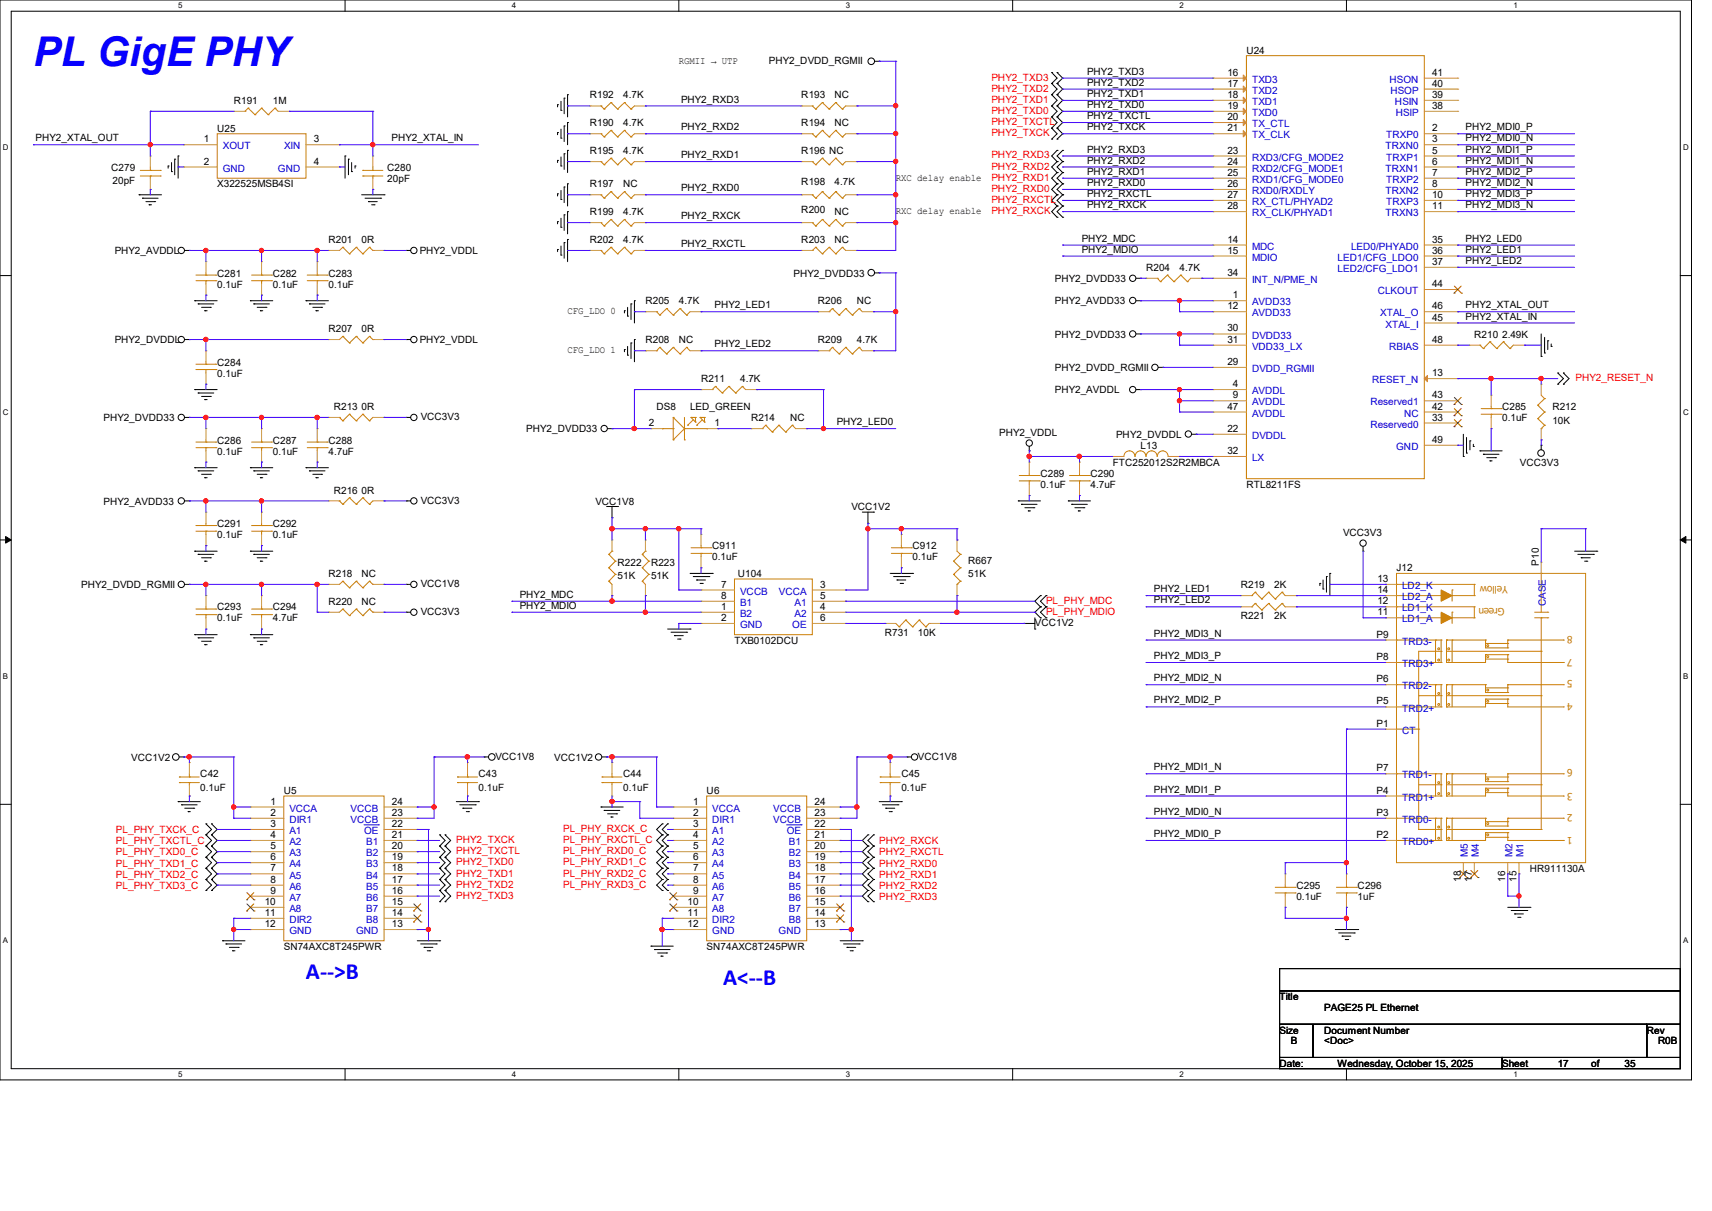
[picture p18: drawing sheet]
<svg xmlns="http://www.w3.org/2000/svg" width="297mm" height="210mm" viewBox="0 0 297 210" stroke-linecap="round" stroke-linejoin="round" font-family="sans-serif">
<defs><g id="words">
<text font-size="7.1" fill="#00f" x="5.8" y="11.4">PL GigE PHY</text>
<g font-size="4" fill="#00f">
<text x="53.1" y="169.8">A--&gt;B</text>
<text x="125.5" y="170.8">A&lt;--B</text>
</g>
<g font-size="1.7">
<text x="117.8" y="11">RGMII → UTP</text>
<text x="133.4" y="11.1">PHY2_DVDD_RGMII</text>
<text x="216.2" y="9.4">U24</text>
<text x="102.3" y="17.1">R192</text>
<text x="108.1" y="17.1">4.7K</text>
<text x="118.1" y="17.8">PHY2_RXD3</text>
<text x="139" y="17.1">R193</text>
<text x="144.8" y="17.1">NC</text>
<text x="188.6" y="13">PHY2_TXD3</text>
<text x="188.6" y="14.9">PHY2_TXD2</text>
<text x="188.6" y="16.8">PHY2_TXD1</text>
<text x="212.9" y="13.1">16</text>
<text x="212.9" y="15">17</text>
<text x="212.9" y="17">18</text>
<text x="248.4" y="17">39</text>
<text x="248.4" y="15">40</text>
<text x="248.4" y="13.1">41</text>
<text x="37.7" y="22.9">U25</text>
<text x="40.6" y="18">R191</text>
<text x="47.3" y="18">1M</text>
<text x="102.3" y="21.9">R190</text>
<text x="108.1" y="21.9">4.7K</text>
<text x="118.1" y="22.6">PHY2_RXD2</text>
<text x="139" y="21.9">R194</text>
<text x="144.8" y="21.9">NC</text>
<text x="188.6" y="18.7">PHY2_TXD0</text>
<text x="188.6" y="20.7">PHY2_TXCTL</text>
<text x="188.6" y="22.6">PHY2_TXCK</text>
<text x="212.9" y="18.9">19</text>
<text x="212.9" y="20.8">20</text>
<text x="212.9" y="22.8">21</text>
<text x="248.4" y="22.8">2</text>
<text x="248.4" y="18.9">38</text>
<text x="254.2" y="22.6">PHY2_MDI0_P</text>
<text x="6.2" y="24.5">PHY2_XTAL_OUT</text>
<text x="19.3" y="29.6">C279</text>
<text x="35.3" y="24.7">1</text>
<text x="35.3" y="28.5">2</text>
<text x="54.4" y="28.5">4</text>
<text x="54.4" y="24.7">3</text>
<text x="67.2" y="29.6">C280</text>
<text x="67.9" y="24.5">PHY2_XTAL_IN</text>
<text x="102.3" y="26.7">R195</text>
<text x="108.1" y="26.7">4.7K</text>
<text x="118.1" y="27.4">PHY2_RXD1</text>
<text x="139" y="26.7">R196 NC</text>
<text x="188.6" y="26.5">PHY2_RXD3</text>
<text x="188.6" y="28.4">PHY2_RXD2</text>
<text x="212.9" y="26.6">23</text>
<text x="212.9" y="28.5">24</text>
<text x="248.4" y="24.7">3</text>
<text x="248.4" y="26.6">5</text>
<text x="248.4" y="28.5">6</text>
<text x="254.2" y="24.5">PHY2_MDI0_N</text>
<text x="254.2" y="26.5">PHY2_MDI1_P</text>
<text x="254.2" y="28.4">PHY2_MDI1_N</text>
<text x="19.5" y="31.9">20pF</text>
<text x="37.7" y="32.5">X322525MSB4SI</text>
<text x="67.2" y="31.5">20pF</text>
<text x="102.3" y="32.5">R197</text>
<text x="108.1" y="32.5">NC</text>
<text x="118.1" y="33.2">PHY2_RXD0</text>
<text x="139" y="32.1">R198</text>
<text x="144.8" y="32.1">4.7K</text>
<text x="155.4" y="31.3">RXC delay enable</text>
<text x="188.6" y="30.3">PHY2_RXD1</text>
<text x="188.6" y="32.3">PHY2_RXD0</text>
<text x="188.6" y="34.2">PHY2_RXCTL</text>
<text x="212.9" y="30.5">25</text>
<text x="212.9" y="32.4">26</text>
<text x="212.9" y="34.3">27</text>
<text x="248.4" y="30.5">7</text>
<text x="248.4" y="32.4">8</text>
<text x="248.4" y="34.3">10</text>
<text x="254.2" y="30.3">PHY2_MDI2_P</text>
<text x="254.2" y="32.3">PHY2_MDI2_N</text>
<text x="254.2" y="34.2">PHY2_MDI3_P</text>
<text x="102.3" y="37.3">R199</text>
<text x="108.1" y="37.3">4.7K</text>
<text x="118.1" y="38">PHY2_RXCK</text>
<text x="139" y="37">R200</text>
<text x="144.8" y="37.3">NC</text>
<text x="155.4" y="37.1">RXC delay enable</text>
<text x="187.7" y="41.9">PHY2_MDC</text>
<text x="188.6" y="36.1">PHY2_RXCK</text>
<text x="212.9" y="36.3">28</text>
<text x="248.4" y="36.3">11</text>
<text x="254.2" y="36.1">PHY2_MDI3_N</text>
<text x="254.2" y="41.9">PHY2_LED0</text>
<text x="19.9" y="44.1">PHY2_AVDDL</text>
<text x="37.7" y="48">C281</text>
<text x="47.3" y="48">C282</text>
<text x="57" y="48">C283</text>
<text x="57" y="42.2">R201</text>
<text x="62.7" y="42.2">0R</text>
<text x="72.8" y="44.1">PHY2_VDDL</text>
<text x="102.3" y="42.2">R202</text>
<text x="108.1" y="42.2">4.7K</text>
<text x="118.1" y="42.8">PHY2_RXCTL</text>
<text x="137.7" y="48">PHY2_DVDD33</text>
<text x="139" y="42.2">R203</text>
<text x="144.8" y="42.2">NC</text>
<text x="187.7" y="43.8">PHY2_MDIO</text>
<text x="198.8" y="47">R204</text>
<text x="204.6" y="47">4.7K</text>
<text x="212.9" y="42.1">14</text>
<text x="212.9" y="44">15</text>
<text x="212.9" y="47.8">34</text>
<text x="248.4" y="42.1">35</text>
<text x="248.4" y="44">36</text>
<text x="248.4" y="45.9">37</text>
<text x="254.2" y="43.8">PHY2_LED1</text>
<text x="254.2" y="45.8">PHY2_LED2</text>
<text x="37.7" y="49.9">0.1uF</text>
<text x="47.3" y="49.9">0.1uF</text>
<text x="57" y="49.9">0.1uF</text>
<text x="112" y="52.8">R205</text>
<text x="117.8" y="52.8">4.7K</text>
<text x="123.9" y="53.5">PHY2_LED1</text>
<text x="141.9" y="52.8">R206</text>
<text x="148.7" y="52.8">NC</text>
<text x="183" y="48.9">PHY2_DVDD33</text>
<text x="183" y="52.8">PHY2_AVDD33</text>
<text x="212.9" y="53.6">12</text>
<text x="213.9" y="51.7">1</text>
<text x="248.4" y="49.8">44</text>
<text x="248.4" y="53.6">46</text>
<text x="254.2" y="53.5">PHY2_XTAL_OUT</text>
<text x="19.9" y="59.5">PHY2_DVDDL</text>
<text x="57" y="57.6">R207</text>
<text x="62.7" y="57.6">0R</text>
<text x="72.8" y="59.5">PHY2_VDDL</text>
<text x="98.5" y="54.5">CFG_LDO 0</text>
<text x="112" y="59.5">R208</text>
<text x="117.8" y="59.5">NC</text>
<text x="141.9" y="59.5">R209</text>
<text x="148.7" y="59.5">4.7K</text>
<text x="183" y="58.6">PHY2_DVDD33</text>
<text x="212.9" y="57.5">30</text>
<text x="212.9" y="59.4">31</text>
<text x="248.4" y="55.6">45</text>
<text x="248.4" y="59.4">48</text>
<text x="254.2" y="55.4">PHY2_XTAL_IN</text>
<text x="255.8" y="58.6">R210 2.49K</text>
<text x="37.7" y="63.4">C284</text>
<text x="37.7" y="65.3">0.1uF</text>
<text x="98.5" y="61.3">CFG_LDO 1</text>
<text x="123.9" y="60.2">PHY2_LED2</text>
<text x="183" y="64.3">PHY2_DVDD_RGMII</text>
<text x="212.9" y="63.3">29</text>
<text x="248.4" y="65.2">13</text>
<text x="57.9" y="71.1">R213 0R</text>
<text x="113.9" y="71.1">DS8</text>
<text x="119.7" y="71.1">LED_GREEN</text>
<text x="121.6" y="66.3">R211</text>
<text x="128.4" y="66.3">4.7K</text>
<text x="183" y="68.2">PHY2_AVDDL</text>
<text x="212.9" y="71">47</text>
<text x="213.9" y="67.1">4</text>
<text x="213.9" y="69.1">9</text>
<text x="248.4" y="71">42</text>
<text x="248.4" y="69.1">43</text>
<text x="260.6" y="71.1">C285</text>
<text x="269.3" y="71.1">R212</text>
<text x="17.9" y="73.1">PHY2_DVDD33</text>
<text x="37.7" y="76.9">C286</text>
<text x="47.3" y="76.9">C287</text>
<text x="57" y="76.9">C288</text>
<text x="73" y="72.9">VCC3V3</text>
<text x="91.3" y="75">PHY2_DVDD33</text>
<text x="112.6" y="73.9">2</text>
<text x="123.9" y="73.9">1</text>
<text x="130.3" y="73.1">R214</text>
<text x="137.1" y="73.1">NC</text>
<text x="145.2" y="73.7">PHY2_LED0</text>
<text x="173.4" y="75.6">PHY2_VDDL</text>
<text x="193.6" y="75.9">PHY2_DVDDL</text>
<text x="197.9" y="77.9">L13</text>
<text x="212.9" y="74.9">22</text>
<text x="248.4" y="72.9">33</text>
<text x="248.4" y="76.8">49</text>
<text x="260.6" y="73.1">0.1uF</text>
<text x="269.3" y="73.4">10K</text>
<text x="37.7" y="78.8">0.1uF</text>
<text x="47.3" y="78.8">0.1uF</text>
<text x="57" y="78.8">4.7uF</text>
<text x="180.5" y="82.7">C289</text>
<text x="189.2" y="82.7">C290</text>
<text x="193" y="80.8">FTC252012S2R2MBCA</text>
<text x="212.9" y="78.7">32</text>
<text x="263.7" y="80.8">VCC3V3</text>
<text x="17.9" y="87.5">PHY2_AVDD33</text>
<text x="57.9" y="85.6">R216 0R</text>
<text x="73" y="87.3">VCC3V3</text>
<text x="103.3" y="87.5">VCC1V8</text>
<text x="147.7" y="88.5">VCC1V2</text>
<text x="180.5" y="84.6">0.1uF</text>
<text x="189.2" y="84.6">4.7uF</text>
<text x="216.2" y="84.6">RTL8211FS</text>
<text x="37.7" y="91.4">C291</text>
<text x="37.7" y="93.3">0.1uF</text>
<text x="47.3" y="91.4">C292</text>
<text x="47.3" y="93.3">0.1uF</text>
<text x="123.6" y="95.2">C911</text>
<text x="158.3" y="95.2">C912</text>
<text x="233" y="92.9">VCC3V3</text>
<text x="57" y="100.1">R218</text>
<text x="62.7" y="100.1">NC</text>
<text x="73" y="101.8">VCC1V8</text>
<text x="107.1" y="98.1">R222</text>
<text x="107.1" y="100.5">51K</text>
<text x="112.9" y="98.1">R223</text>
<text x="112.9" y="100.5">51K</text>
<text x="123.6" y="97.2">0.1uF</text>
<text x="125.1" y="101.9">7</text>
<text x="128" y="100.1">U104</text>
<text x="142.3" y="101.9">3</text>
<text x="158.3" y="97.2">0.1uF</text>
<text x="168" y="97.7">R667</text>
<text x="168" y="100.1">51K</text>
<text x="239" y="100.9">13</text>
<text x="242.3" y="99.1">J12</text>
<text x="266.9" y="98.1" transform="rotate(-90 266.9 98.1)">P10</text>
<text x="14.1" y="102">PHY2_DVDD_RGMII</text>
<text x="37.7" y="105.9">C293</text>
<text x="37.7" y="107.8">0.1uF</text>
<text x="47.3" y="105.9">C294</text>
<text x="47.3" y="107.8">4.7uF</text>
<text x="57" y="104.9">R220</text>
<text x="62.7" y="104.9">NC</text>
<text x="73" y="106.6">VCC3V3</text>
<text x="90.2" y="103.7">PHY2_MDC</text>
<text x="90.2" y="105.6">PHY2_MDIO</text>
<text x="125.1" y="103.8">8</text>
<text x="125.1" y="107.7">2</text>
<text x="125.1" y="105.7">1</text>
<text x="142.3" y="103.8">5</text>
<text x="142.3" y="107.7">6</text>
<text x="142.3" y="105.7">4</text>
<text x="200.2" y="102.7">PHY2_LED1</text>
<text x="200.2" y="104.6">PHY2_LED2</text>
<text x="215.3" y="107.4">R221</text>
<text x="215.3" y="102">R219</text>
<text x="221.1" y="107.4">2K</text>
<text x="221.1" y="102">2K</text>
<text x="239" y="106.7">11</text>
<text x="239" y="104.8">12</text>
<text x="239" y="102.9">14</text>
<text x="127.4" y="111.7">TXB0102DCU</text>
<text x="153.5" y="110.3">R731</text>
<text x="159.2" y="110.3">10K</text>
<text x="179.5" y="108.6">VCC1V2</text>
<text x="200.2" y="110.4">PHY2_MDI3_N</text>
<text x="238.8" y="110.6">P9</text>
<text x="200.2" y="114.3">PHY2_MDI3_P</text>
<text x="200.2" y="118.1">PHY2_MDI2_N</text>
<text x="238.8" y="118.3">P6</text>
<text x="238.8" y="114.5">P8</text>
<text x="200.2" y="122">PHY2_MDI2_P</text>
<text x="238.8" y="122.2">P5</text>
<text x="22.8" y="131.9">VCC1V2</text>
<text x="85.9" y="131.7">VCC1V8</text>
<text x="96.1" y="131.9">VCC1V2</text>
<text x="159.3" y="131.7">VCC1V8</text>
<text x="238.8" y="126">P1</text>
<text x="34.8" y="134.8">C42</text>
<text x="34.8" y="137.2">0.1uF</text>
<text x="49.2" y="137.7">U5</text>
<text x="83" y="134.8">C43</text>
<text x="83" y="137.2">0.1uF</text>
<text x="108.1" y="134.8">C44</text>
<text x="108.1" y="137.2">0.1uF</text>
<text x="122.6" y="137.7">U6</text>
<text x="156.4" y="134.8">C45</text>
<text x="156.4" y="137.2">0.1uF</text>
<text x="200.2" y="133.6">PHY2_MDI1_N</text>
<text x="200.2" y="137.5">PHY2_MDI1_P</text>
<text x="238.8" y="137.6">P4</text>
<text x="238.8" y="133.8">P7</text>
<text x="46.9" y="139.5">1</text>
<text x="46.9" y="141.5">2</text>
<text x="46.9" y="143.4">3</text>
<text x="68" y="143.4">22</text>
<text x="68" y="141.5">23</text>
<text x="68" y="139.5">24</text>
<text x="120.3" y="139.5">1</text>
<text x="120.3" y="141.5">2</text>
<text x="120.3" y="143.4">3</text>
<text x="141.3" y="143.4">22</text>
<text x="141.3" y="141.5">23</text>
<text x="141.3" y="139.5">24</text>
<text x="200.2" y="141.3">PHY2_MDI0_N</text>
<text x="238.8" y="141.5">P3</text>
<text x="46.9" y="145.3">4</text>
<text x="46.9" y="147.3">5</text>
<text x="46.9" y="149.2">6</text>
<text x="68" y="149.2">19</text>
<text x="68" y="147.3">20</text>
<text x="68" y="145.3">21</text>
<text x="120.3" y="145.3">4</text>
<text x="120.3" y="147.3">5</text>
<text x="120.3" y="149.2">6</text>
<text x="141.3" y="149.2">19</text>
<text x="141.3" y="147.3">20</text>
<text x="141.3" y="145.3">21</text>
<text x="200.2" y="145.2">PHY2_MDI0_P</text>
<text x="238.8" y="145.3">P2</text>
<text x="46.9" y="151.1">7</text>
<text x="46.9" y="153.1">8</text>
<text x="46.9" y="155">9</text>
<text x="68" y="155">16</text>
<text x="68" y="153.1">17</text>
<text x="68" y="151.1">18</text>
<text x="120.3" y="151.1">7</text>
<text x="120.3" y="153.1">8</text>
<text x="120.3" y="155">9</text>
<text x="141.3" y="155">16</text>
<text x="141.3" y="153.1">17</text>
<text x="141.3" y="151.1">18</text>
<text x="224.9" y="154.1">C295</text>
<text x="235.5" y="154.1">C296</text>
<text x="253.4" y="152.9" transform="rotate(-90 253.4 152.9)">18</text>
<text x="255.3" y="152.9" transform="rotate(-90 255.3 152.9)">17</text>
<text x="261.1" y="152.9" transform="rotate(-90 261.1 152.9)">16</text>
<text x="263.1" y="152.9" transform="rotate(-90 263.1 152.9)">15</text>
<text x="265.4" y="151.2">HR911130A</text>
<text x="45.9" y="156.9">10</text>
<text x="45.9" y="158.8">11</text>
<text x="45.9" y="160.8">12</text>
<text x="68" y="160.8">13</text>
<text x="68" y="158.8">14</text>
<text x="68" y="156.9">15</text>
<text x="119.3" y="156.9">10</text>
<text x="119.3" y="158.8">11</text>
<text x="119.3" y="160.8">12</text>
<text x="141.3" y="160.8">13</text>
<text x="141.3" y="158.8">14</text>
<text x="141.3" y="156.9">15</text>
<text x="224.9" y="156">0.1uF</text>
<text x="235.5" y="156">1uF</text>
<text x="49.2" y="164.8">SN74AXC8T245PWR</text>
<text x="122.6" y="164.8">SN74AXC8T245PWR</text>
<text x="222" y="173.4">Title</text>
<text x="222" y="179.2">Size</text>
<text x="229.7" y="175.3">PAGE25 PL Ethernet</text>
<text x="229.7" y="179.2">Document Number</text>
<text x="285.7" y="179.2">Rev</text>
<text x="222" y="185">Date:</text>
<text x="223.9" y="181.1">B</text>
<text x="229.7" y="181.1">&lt;Doc&gt;</text>
<text x="232.1" y="185">Wednesday, October 15, 2025</text>
<text x="260.6" y="185">Sheet</text>
<text x="270.2" y="185">17</text>
<text x="276" y="185">of</text>
<text x="281.8" y="185">35</text>
<text x="287.7" y="181.1">R0B</text>
</g>
<g font-size="1.7" fill="#f00">
<text x="172" y="14">PHY2_TXD3</text>
<text x="172" y="15.9">PHY2_TXD2</text>
<text x="172" y="17.8">PHY2_TXD1</text>
<text x="172" y="19.8">PHY2_TXD0</text>
<text x="172" y="21.7">PHY2_TXCTL</text>
<text x="172" y="23.6">PHY2_TXCK</text>
<text x="172" y="27.5">PHY2_RXD3</text>
<text x="172" y="29.4">PHY2_RXD2</text>
<text x="172" y="31.4">PHY2_RXD1</text>
<text x="172" y="33.3">PHY2_RXD0</text>
<text x="172" y="35.2">PHY2_RXCTL</text>
<text x="172" y="37.1">PHY2_RXCK</text>
<text x="273.3" y="66.1">PHY2_RESET_N</text>
<text x="181.5" y="104.7">PL_PHY_MDC</text>
<text x="181.5" y="106.6">PL_PHY_MDIO</text>
<text x="20.1" y="144.5">PL_PHY_TXCK_C</text>
<text x="20.1" y="146.4">PL_PHY_TXCTL_C</text>
<text x="20.1" y="148.3">PL_PHY_TXD0_C</text>
<text x="79.2" y="146.2">PHY2_TXCK</text>
<text x="79.2" y="148.1">PHY2_TXCTL</text>
<text x="97.7" y="144.3">PL_PHY_RXCK_C</text>
<text x="97.7" y="146.2">PL_PHY_RXCTL_C</text>
<text x="97.7" y="148.1">PL_PHY_RXD0_C</text>
<text x="152.5" y="146.4">PHY2_RXCK</text>
<text x="152.5" y="148.3">PHY2_RXCTL</text>
<text x="20.1" y="150.3">PL_PHY_TXD1_C</text>
<text x="20.1" y="152.2">PL_PHY_TXD2_C</text>
<text x="20.1" y="154.1">PL_PHY_TXD3_C</text>
<text x="79.2" y="150.1">PHY2_TXD0</text>
<text x="79.2" y="152">PHY2_TXD1</text>
<text x="79.2" y="153.9">PHY2_TXD2</text>
<text x="79.2" y="155.9">PHY2_TXD3</text>
<text x="97.7" y="150.1">PL_PHY_RXD1_C</text>
<text x="97.7" y="152">PL_PHY_RXD2_C</text>
<text x="97.7" y="153.9">PL_PHY_RXD3_C</text>
<text x="152.5" y="150.3">PHY2_RXD0</text>
<text x="152.5" y="152.2">PHY2_RXD1</text>
<text x="152.5" y="154.1">PHY2_RXD2</text>
<text x="152.5" y="156">PHY2_RXD3</text>
</g>
<g font-size="1.7" fill="#00c">
<text x="217.2" y="14.4">TXD3</text>
<text x="217.2" y="16.3">TXD2</text>
<text x="241.1" y="14.4">HSON</text>
<text x="241.2" y="16.3">HSOP</text>
<text x="217.2" y="18.2">TXD1</text>
<text x="217.2" y="20.1">TXD0</text>
<text x="217.2" y="22.1">TX_CTL</text>
<text x="242" y="18.2">HSIN</text>
<text x="242.1" y="20.1">HSIP</text>
<text x="38.6" y="25.9">XOUT</text>
<text x="38.6" y="29.8">GND</text>
<text x="48.2" y="29.8">GND</text>
<text x="49.3" y="25.9">XIN</text>
<text x="217.2" y="24">TX_CLK</text>
<text x="217.2" y="27.9">RXD3/CFG_MODE2</text>
<text x="217.2" y="29.8">RXD2/CFG_MODE1</text>
<text x="240.4" y="25.9">TRXN0</text>
<text x="240.4" y="29.8">TRXN1</text>
<text x="240.5" y="24">TRXP0</text>
<text x="240.5" y="27.9">TRXP1</text>
<text x="217.2" y="31.7">RXD1/CFG_MODE0</text>
<text x="217.2" y="33.7">RXD0/RXDLY</text>
<text x="217.2" y="35.6">RX_CTL/PHYAD2</text>
<text x="240.4" y="33.7">TRXN2</text>
<text x="240.5" y="31.7">TRXP2</text>
<text x="240.5" y="35.6">TRXP3</text>
<text x="217.2" y="37.5">RX_CLK/PHYAD1</text>
<text x="240.4" y="37.5">TRXN3</text>
<text x="217.2" y="43.3">MDC</text>
<text x="217.2" y="45.2">MDIO</text>
<text x="232.1" y="45.2">LED1/CFG_LDO0</text>
<text x="232.1" y="47.2">LED2/CFG_LDO1</text>
<text x="234.4" y="43.3">LED0/PHYAD0</text>
<text x="217.2" y="53">AVDD33</text>
<text x="217.2" y="49.1">INT_N/PME_N</text>
<text x="239" y="51">CLKOUT</text>
<text x="217.2" y="54.9">AVDD33</text>
<text x="217.2" y="58.7">DVDD33</text>
<text x="239.4" y="54.9">XTAL_O</text>
<text x="240.4" y="56.8">XTAL_I</text>
<text x="217.2" y="64.5">DVDD_RGMII</text>
<text x="217.2" y="60.7">VDD33_LX</text>
<text x="241" y="60.7">RBIAS</text>
<text x="217.2" y="68.4">AVDDL</text>
<text x="217.2" y="70.3">AVDDL</text>
<text x="237.7" y="70.3">Reserved1</text>
<text x="238.1" y="66.5">RESET_N</text>
<text x="217.2" y="76.1">DVDDL</text>
<text x="217.2" y="72.3">AVDDL</text>
<text x="237.7" y="74.2">Reserved0</text>
<text x="243.6" y="72.3">NC</text>
<text x="217.2" y="80">LX</text>
<text x="242.2" y="78">GND</text>
<text x="128.4" y="105.1">B1</text>
<text x="128.4" y="103.1">VCCB</text>
<text x="128.4" y="107">B2</text>
<text x="135.1" y="103.1">VCCA</text>
<text x="137.8" y="105.1">A1</text>
<text x="137.8" y="107">A2</text>
<text x="243.2" y="107.9">LD1_A</text>
<text x="243.2" y="106">LD1_K</text>
<text x="243.2" y="104.1">LD2_A</text>
<text x="243.2" y="102.1">LD2_K</text>
<text x="268.2" y="105.1" transform="rotate(-90 268.2 105.1)">CASE</text>
<text x="128.4" y="108.9">GND</text>
<text x="137.5" y="108.9">OE</text>
<text x="243.2" y="111.8">TRD3-</text>
<text x="243.2" y="119.5">TRD2-</text>
<text x="243.2" y="115.7">TRD3+</text>
<text x="243.2" y="123.4">TRD2+</text>
<text x="243.2" y="127.3">CT</text>
<text x="243.2" y="135">TRD1-</text>
<text x="50.2" y="140.8">VCCA</text>
<text x="50.2" y="142.7">DIR1</text>
<text x="60.8" y="142.7">VCCB</text>
<text x="60.8" y="140.8">VCCB</text>
<text x="123.6" y="140.8">VCCA</text>
<text x="123.6" y="142.7">DIR1</text>
<text x="134.2" y="142.7">VCCB</text>
<text x="134.2" y="140.8">VCCB</text>
<text x="243.2" y="142.7">TRD0-</text>
<text x="243.2" y="138.8">TRD1+</text>
<text x="50.2" y="144.6">A1</text>
<text x="50.2" y="146.6">A2</text>
<text x="50.2" y="148.5">A3</text>
<text x="63.2" y="144.6">OE</text>
<text x="63.5" y="148.5">B2</text>
<text x="63.5" y="146.6">B1</text>
<text x="123.6" y="144.6">A1</text>
<text x="123.6" y="146.6">A2</text>
<text x="123.6" y="148.5">A3</text>
<text x="136.5" y="144.6">OE</text>
<text x="136.9" y="148.5">B2</text>
<text x="136.9" y="146.6">B1</text>
<text x="243.2" y="146.6">TRD0+</text>
<text x="254.7" y="148.6" transform="rotate(-90 254.7 148.6)">M5</text>
<text x="256.6" y="148.6" transform="rotate(-90 256.6 148.6)">M4</text>
<text x="262.4" y="148.6" transform="rotate(-90 262.4 148.6)">M2</text>
<text x="264.3" y="148.6" transform="rotate(-90 264.3 148.6)">M1</text>
<text x="50.2" y="150.4">A4</text>
<text x="50.2" y="152.4">A5</text>
<text x="50.2" y="154.3">A6</text>
<text x="63.5" y="154.3">B5</text>
<text x="63.5" y="152.4">B4</text>
<text x="63.5" y="150.4">B3</text>
<text x="123.6" y="150.4">A4</text>
<text x="123.6" y="152.4">A5</text>
<text x="123.6" y="154.3">A6</text>
<text x="136.9" y="154.3">B5</text>
<text x="136.9" y="152.4">B4</text>
<text x="136.9" y="150.4">B3</text>
<text x="50.2" y="156.2">A7</text>
<text x="50.2" y="158.2">A8</text>
<text x="50.2" y="160.1">DIR2</text>
<text x="63.5" y="160.1">B8</text>
<text x="63.5" y="158.2">B7</text>
<text x="63.5" y="156.2">B6</text>
<text x="123.6" y="156.2">A7</text>
<text x="123.6" y="158.2">A8</text>
<text x="123.6" y="160.1">DIR2</text>
<text x="136.9" y="160.1">B8</text>
<text x="136.9" y="158.2">B7</text>
<text x="136.9" y="156.2">B6</text>
<text x="50.2" y="162">GND</text>
<text x="61.8" y="162">GND</text>
<text x="123.6" y="162">GND</text>
<text x="135.1" y="162">GND</text>
</g>
<g font-size="1.7" fill="#cc8006">
<text x="261.6" y="101.6" transform="rotate(-180 261.6 101.6)">Yellow</text>
<text x="261" y="105.4" transform="rotate(-180 261 105.4)">Green</text>
<text x="272.8" y="110.2" transform="rotate(-180 272.8 110.2)">8</text>
<text x="272.8" y="118" transform="rotate(-180 272.8 118)">5</text>
<text x="272.8" y="114.3" transform="rotate(-180 272.8 114.3)">7</text>
<text x="272.8" y="122" transform="rotate(-180 272.8 122)">4</text>
<text x="272.8" y="133.4" transform="rotate(-180 272.8 133.4)">6</text>
<text x="272.8" y="137.5" transform="rotate(-180 272.8 137.5)">3</text>
<text x="272.8" y="141.1" transform="rotate(-180 272.8 141.1)">2</text>
<text x="272.8" y="145.2" transform="rotate(-180 272.8 145.2)">1</text>
</g>
<g font-size="1.4">
<text x="30.9" y="1.4">5</text>
<text x="88.8" y="1.4">4</text>
<text x="146.7" y="1.4">3</text>
<text x="204.6" y="1.4">2</text>
<text x="262.6" y="1.4">1</text>
<text x=".5" y="26.1">D</text>
<text x="292" y="26.1">D</text>
<text x=".5" y="71.9">C</text>
<text x="292" y="71.9">C</text>
<text x=".5" y="117.8">B</text>
<text x="292" y="117.8">B</text>
<text x=".5" y="163.6">A</text>
<text x="292" y="163.6">A</text>
<text x="30.9" y="186.8">5</text>
<text x="88.8" y="186.8">4</text>
<text x="146.7" y="186.8">3</text>
<text x="204.6" y="186.8">2</text>
<text x="262.6" y="186.8">1</text>
</g>
</g></defs>
<path d="M0 0h293.5v187.3h-293.5zM1.9 1.9h289.6v183.4h-289.6z" fill="none" stroke="#000" stroke-width=".17"/>
<g fill="#fff">
<path d="M30.9 .2h.8v1.5h-.8z"/>
<path d="M30.9 185.5h.8v1.6h-.8z"/>
</g>
<path d="M59.9 0v1.9M59.9 185.3v2" fill="none" stroke="#000" stroke-width=".17"/>
<g fill="#fff">
<path d="M88.8 .2h.8v1.5h-.8z"/>
<path d="M88.8 185.5h.8v1.6h-.8z"/>
</g>
<path d="M117.8 0v1.9M117.8 185.3v2" fill="none" stroke="#000" stroke-width=".17"/>
<g fill="#fff">
<path d="M146.7 .2h.8v1.5h-.8z"/>
<path d="M146.7 185.5h.8v1.6h-.8z"/>
</g>
<path d="M175.7 0v1.9M175.7 185.3v2" fill="none" stroke="#000" stroke-width=".17"/>
<g fill="#fff">
<path d="M204.6 .2h.8v1.5h-.8z"/>
<path d="M204.6 185.5h.8v1.6h-.8z"/>
</g>
<path d="M233.6 0v1.9M233.6 185.3v2" fill="none" stroke="#000" stroke-width=".17"/>
<g fill="#fff">
<path d="M262.6 .2h.7v1.5h-.7z"/>
<path d="M262.6 185.5h.7v1.6h-.7z"/>
<path d="M.5 24.8h1v1.6h-1z"/>
<path d="M292 24.8h1v1.6h-1z"/>
<path d="M.5 70.7h1v1.5h-1z"/>
<path d="M292 70.7h1v1.5h-1z"/>
</g>
<path d="M0 47.8h1.9M291.5 47.8h2" fill="none" stroke="#000" stroke-width=".17"/>
<g fill="#fff">
<path d="M.5 116.5h.9v1.6h-.9z"/>
<path d="M292 116.5h.9v1.6h-.9z"/>
</g>
<path d="M0 93.6h1.9M291.5 93.6h2" fill="none" stroke="#000" stroke-width=".17"/>
<path d="M1 93l.9 .6-.9 .6zM291.5 93.6l1-.6v1.2z" fill="#000" stroke="#000" stroke-width=".17"/>
<g fill="#fff">
<path d="M.5 162.4h.9v1.5h-.9z"/>
<path d="M292 162.4h.9v1.5h-.9z"/>
</g>
<g fill="none" stroke="#000" stroke-width=".17">
<path d="M96.7 18.2h.1M96.7 18.2v.3M97.3 19.1h.1M97.3 17.6v1.5M97.9 17h.1M97.9 17v2.7M98.5 16.4h.1M98.5 16.4v3.9M151.8 10.6h.7M152.5 10.6h.1M182.5 12.6h.1M182.5 14.5h.1"/>
<path d="M182.5 16.4h.1M182.5 18.4h.1M182.5 12.6l.9 .9-.9 1M182.5 14.5l.9 1-.9 .9M182.5 16.4l.9 1-.9 1M182.5 18.4l.9 .9-.9 1M183.4 14.5h.1M183.4 12.6h.1M183.4 16.4h.1M183.4 18.4h.1M183.4 12.6l1 .9-1 1M183.4 14.5l1 1-1 .9"/>
<path d="M183.4 16.4l1 1-1 1M183.4 18.4l1 .9-1 1M24.1 33.8h.1M24.1 33.8h3.9M24.7 34.4h.1M24.7 34.4h2.7M25.3 35h1.5M25.9 35.5h.1M25.9 35.5h.4M26.8 35h.1M29.2 28.8h.1M29.2 28.8v.4"/>
<path d="M29.8 29.8h.1M29.8 28.2v1.6M30.3 27.6h.1M30.3 27.6v2.7M30.9 27.1h.1M30.9 27.1v3.8M59.9 27.1h.1M59.9 27.1v3.8M60.5 27.6h.1M60.5 27.6v2.7M61 29.8h.1M61 28.2v1.6"/>
<path d="M61.6 28.8h.1M61.6 28.8v.4M62.7 33.8h3.9M63.3 34.4h2.7M63.9 35h.1M63.9 35h1.5M64.5 35.5h.4M64.9 35.5h.1M66 34.4h.1M66.6 33.8h.1M96.7 33.6h.1M96.7 38.4h.1"/>
<path d="M96.7 23h.1M96.7 27.8h.1M96.7 23v.4M96.7 27.8v.4M96.7 33.6v.4M96.7 38.4v.4M97.3 34.6h.1M97.3 39.4h.1M97.3 24h.1M97.3 28.8h.1M97.3 22.4v1.6M97.3 27.2v1.6"/>
<path d="M97.3 33v1.6M97.3 37.8v1.6M97.9 32.4h.1M97.9 37.3h.1M97.9 21.8h.1M97.9 26.7h.1M97.9 21.8v2.8M97.9 26.7v2.7M97.9 32.4v2.7M97.9 37.3v2.7M98.5 31.9h.1M98.5 36.7h.1"/>
<path d="M98.5 21.3h.1M98.5 26.1h.1M98.5 21.3v3.8M98.5 26.1v3.8M98.5 31.9v3.8M98.5 36.7v3.9M182.5 20.3h.1M182.5 22.2h.1M182.5 24.1h.1M182.5 20.3l.9 1-.9 .9M182.5 22.2l.9 1-.9 .9M183.4 20.3h.1"/>
<path d="M183.4 22.2h.1M183.4 24.1h.1M183.4 26.1h.1M183.4 28h.1M183.4 29.9h.1M183.4 31.9h.1M183.4 33.8h.1M183.4 35.7h.1M183.4 37.7h.1M183.4 20.3l1 1-1 .9M183.4 22.2l1 1-1 .9M183.4 26.1l-.9 1 .9 .9"/>
<path d="M183.4 28l-.9 1 .9 .9M183.4 29.9l-.9 1 .9 1M183.4 31.9l-.9 1 .9 .9M183.4 33.8l-.9 1 .9 .9M183.4 35.7l-.9 1 .9 1M184.4 26.1h.1M184.4 28h.1M184.4 29.9h.1M184.4 31.9h.1M184.4 33.8h.1M184.4 35.7h.1M184.4 37.7h.1"/>
<path d="M184.4 26.1l-1 1 1 .9M184.4 28l-1 1 1 .9M184.4 29.9l-1 1 1 1M184.4 31.9l-1 1 1 .9M184.4 33.8l-1 1 1 .9M184.4 35.7l-1 1 1 1M32 43.4h.9M32 58.9h.9M32.9 43.4h.1M32.9 58.9h.1M33.8 52.2h.1M33.8 52.2h3.9"/>
<path d="M34.4 52.7h.1M34.4 52.7h2.7M35 53.3h1.5M35.5 53.9h.1M35.5 53.9h.4M36.5 53.3h.1M43.4 52.2h.1M43.4 52.2h3.9M44 52.7h.1M44 52.7h2.7M44.6 53.3h1.5M45.2 53.9h.1"/>
<path d="M45.2 53.9h.4M46.1 53.3h.1M53.1 52.2h.1M53.1 52.2h3.9M53.7 52.7h.1M53.7 52.7h2.7M54.3 53.3h1.5M54.8 53.9h.1M54.8 53.9h.4M55.8 53.3h.1M70.5 43.4h.1M70.5 58.9h.1"/>
<path d="M70.5 43.4h.7M70.5 58.9h.7M96.7 43.3h.1M96.7 43.3v.3M97.3 44.2h.1M97.3 42.7v1.5M97.9 42.1h.1M97.9 42.1v2.7M98.5 41.5h.1M98.5 41.5v3.9M108.3 53.9h.1M108.3 53.9v.4"/>
<path d="M108.9 54.8h.1M108.9 53.3v1.5M109.5 52.7h.1M109.5 59.5h.1M109.5 52.7v2.7M109.5 59.5v2.7M110.1 52.2h.1M110.1 58.9h.1M110.1 52.2v3.8M110.1 58.9v3.8M151.8 47.3h.7M152.5 47.3h.1"/>
<path d="M197.1 48.3h.8M197.1 52.2h.8M197.1 57.9h.8M197.9 48.3h.1M197.9 52.2h.1M197.9 57.9h.1M267.4 57.9v3.9M268 58.5v2.7M268.5 59.1h.1M268.5 59.1v1.5M269.1 59.6v.5M32 72.4h.9"/>
<path d="M32.9 72.4h.1M33.8 67.6h.1M33.8 67.6h3.9M34.4 68.2h.1M34.4 68.2h2.7M35 68.7h1.5M35.5 69.3h.1M35.5 69.3h.4M36.5 68.7h.1M70.5 72.4h.1M70.5 72.4h.7M105.4 74.3h.8"/>
<path d="M106.2 74.3h.1M108.3 60.6h.1M108.3 60.6v.4M108.9 61.6h.1M108.9 60.1v1.5M178.6 78.2h.1M178.6 77.4v.8M197.1 67.6h.8M197.9 67.6h.1M201 63.7h.8M201.8 63.7h.1M206.8 75.3h.7"/>
<path d="M207.5 75.3h.1M253.9 79.2h.1M253.9 75.3v3.9M254.4 78.6h.1M254.4 75.9v2.7M255 76.5h.1M255 76.5v1.5M255.6 77.4h.1M255.6 77v.4M256.8 78.2h.1M256.8 78.2h3.8M257.3 78.8h.1"/>
<path d="M257.3 78.8h2.8M257.9 79.4h1.6M258.5 79.9h.1M258.5 79.9h.4M259.5 79.4h.1M267.4 61.8h.1M267.4 77.2h.1M267.4 77.2v.8M268 61.2h.1M269.1 60.1h.1M270.3 64.7h.1M270.3 66.6h.1"/>
<path d="M270.3 64.7l.9 1-.9 .9M271.2 64.7h.1M271.2 66.6h.1M271.2 64.7l1 1-1 .9M32 86.9h.9M32.9 86.9h.1M33.8 81.1h.1M33.8 95.6h.1M33.8 95.6h3.9M33.8 81.1h3.9M34.4 81.7h.1M34.4 96.1h.1"/>
<path d="M34.4 96.1h2.7M34.4 81.7h2.7M35 96.7h1.5M35 82.3h1.5M35.5 82.8h.1M35.5 97.3h.1M35.5 97.3h.4M35.5 82.8h.4M36.5 82.3h.1M36.5 96.7h.1M43.4 81.1h.1M43.4 95.6h.1"/>
<path d="M43.4 95.6h3.9M43.4 81.1h3.9M44 81.7h.1M44 96.1h.1M44 96.1h2.7M44 81.7h2.7M44.6 96.7h1.5M44.6 82.3h1.5M45.2 82.8h.1M45.2 97.3h.1M45.2 97.3h.4M45.2 82.8h.4"/>
<path d="M46.1 82.3h.1M46.1 96.7h.1M53.1 81.1h.1M53.1 81.1h3.9M53.7 81.7h.1M53.7 81.7h2.7M54.3 82.3h1.5M54.8 82.8h.1M54.8 82.8h.4M55.8 82.3h.1M70.5 86.9h.1M70.5 86.9h.7"/>
<path d="M105.2 87.8h1.9M106.2 89.8h.1M106.2 87.8v2M107.1 87.8h.1M119.7 99.4h3.9M120.3 100h2.7M123 100h.1M123.6 99.4h.1M149.6 88.8h2M150.6 90.8h.1M150.6 88.8v2M151.6 88.8h.1"/>
<path d="M154.4 99.4h3.9M155 100h2.7M157.7 100h.1M158.3 99.4h.1M176.7 86.9h.1M176.7 86.9h3.8M177.2 87.5h.1M177.2 87.5h2.7M177.8 88.1h1.6M178.4 88.6h.1M178.4 88.6h.4M179.4 88.1h.1"/>
<path d="M185.3 86.9h.1M185.3 86.9h3.9M185.9 87.5h.1M185.9 87.5h2.7M186.5 88.1h1.5M187.1 88.6h.1M187.1 88.6h.4M188 88.1h.1M230.1 100h.1M230.1 100v2.7M230.7 99.4h.1M230.7 99.4v3.9"/>
<path d="M236.5 95.6h.1M236.5 94.8v.8M273.2 95.6h3.8M273.7 96.1h2.7M274.3 96.7h.1M274.3 96.7h1.6M274.9 97.3h.4M275.3 97.3h.1M276.4 96.1h.1M277 95.6h.1M32 101.3h.9M32.9 101.3h.1"/>
<path d="M33.8 110.1h.1M33.8 110.1h3.9M34.4 110.6h.1M34.4 110.6h2.7M35 111.2h1.5M35.5 111.8h.1M35.5 111.8h.4M36.5 111.2h.1M43.4 110.1h.1M43.4 110.1h3.9M44 110.6h.1M44 110.6h2.7"/>
<path d="M44.6 111.2h1.5M45.2 111.8h.1M45.2 111.8h.4M46.1 111.2h.1M70.5 101.3h.1M70.5 106.2h.1M70.5 101.3h.7M70.5 106.2h.7M115.8 109.1h3.9M116.4 109.6h2.7M117 110.2h.1M117 110.2h1.5"/>
<path d="M117.6 110.8h.4M118 110.8h.1M119.1 109.6h.1M119.7 109.1h.1M120.9 100.6h.1M120.9 100.6h1.5M121.5 101.2h.3M121.8 101.2h.1M155.6 100.6h.1M155.6 100.6h1.5M156.2 101.2h.4M156.6 101.2h.1"/>
<path d="M177.6 108.1h.1M177.6 108.1h1.9M179.5 109.1h.1M179.5 107.1v2M180.5 103.3h.1M180.5 105.2h.1M180.5 107.1h.1M180.5 103.3l-1 1 1 .9M180.5 105.2l-1 1 1 .9M181.5 105.2h.1M181.5 103.3h.1M181.5 107.1h.1"/>
<path d="M181.5 103.3l-1 1 1 .9M181.5 105.2l-1 1 1 .9M229 101.2h.1M229 101.2v.4M229.5 102.2h.1M229.5 100.6v1.6M0 139.5h1.9M30.9 139h.1M30.9 139h3.9M31.1 131.3h.8M31.5 139.6h.1M31.5 139.6h2.7"/>
<path d="M31.9 131.3h.1M79.2 139h3.8M79.8 139.6h2.7M82.5 139.6h.1M83 139h.1M84 131.3h.1M84 131.3h.8M104.3 140h.1M104.3 140h3.8M104.4 131.3h.8M105.2 131.3h.1M152.5 139h3.9"/>
<path d="M153.1 139.6h2.7M155.8 139.6h.1M156.4 139h.1M157.4 131.3h.1M157.4 131.3h.7M291.5 139.5h2M32 140.2h1.6M32.6 140.8h.1M32.6 140.8h.4M33.6 140.2h.1M35.7 144.8h.1M35.7 142.9h.1"/>
<path d="M35.7 146.7h.1M35.7 148.7h.1M35.7 150.6h.1M35.7 152.5h.1M35.7 154.4h.1M35.7 142.9l1 .9-1 1M35.7 144.8l1 1-1 .9M35.7 146.7l1 1-1 1M35.7 148.7l1 .9-1 1M35.7 150.6l1 1-1 .9M35.7 152.5l1 1-1 .9M36.7 142.9h.1"/>
<path d="M36.7 144.8h.1M36.7 146.7h.1M36.7 148.7h.1M36.7 150.6h.1M36.7 152.5h.1M36.7 154.4h.1M36.7 142.9l1 .9-1 1M36.7 144.8l1 1-1 .9M36.7 146.7l1 1-1 1M36.7 148.7l1 .9-1 1M36.7 150.6l1 1-1 .9M36.7 152.5l1 1-1 .9"/>
<path d="M76.3 144.8h.1M76.3 146.7h.1M76.3 148.7h.1M76.3 150.6h.1M76.3 152.5h.1M76.3 154.4h.1M76.3 156.4h.1M76.3 144.8l.9 1-.9 .9M76.3 146.7l.9 1-.9 1M76.3 148.7l.9 .9-.9 1M76.3 150.6l.9 1-.9 .9M76.3 152.5l.9 1-.9 .9"/>
<path d="M76.3 154.4l.9 1-.9 1M77.2 144.8h.1M77.2 146.7h.1M77.2 148.7h.1M77.2 150.6h.1M77.2 152.5h.1M77.2 154.4h.1M77.2 156.4h.1M77.2 144.8l1 1-1 .9M77.2 146.7l1 1-1 1M77.2 148.7l1 .9-1 1M77.2 150.6l1 1-1 .9"/>
<path d="M77.2 152.5l1 1-1 .9M77.2 154.4l1 1-1 1M80.3 140.2h.1M80.3 140.2h1.6M80.9 140.8h.4M81.3 140.8h.1M104.8 140.5h.1M104.8 140.5h2.7M105.4 141.1h1.6M106 141.7h.1M106 141.7h.4M107 141.1h.1"/>
<path d="M114.9 142.9h.1M114.9 144.8h.1M114.9 146.7h.1M114.9 148.7h.1M114.9 150.6h.1M114.9 152.5h.1M114.9 154.4h.1M114.9 142.9l-1 .9 1 1M114.9 144.8l-1 1 1 .9M114.9 146.7l-1 1 1 1M114.9 148.7l-1 .9 1 1M114.9 150.6l-1 1 1 .9"/>
<path d="M114.9 152.5l-1 1 1 .9M115.8 142.9h.1M115.8 144.8h.1M115.8 146.7h.1M115.8 148.7h.1M115.8 150.6h.1M115.8 152.5h.1M115.8 154.4h.1M115.8 142.9l-.9 .9 .9 1M115.8 144.8l-.9 1 .9 .9M115.8 146.7l-.9 1 .9 1M115.8 148.7l-.9 .9 .9 1"/>
<path d="M115.8 150.6l-.9 1 .9 .9M115.8 152.5l-.9 1 .9 .9M150.6 144.8h.1M150.6 146.7h.1M150.6 148.7h.1M150.6 150.6h.1M150.6 152.5h.1M150.6 154.4h.1M150.6 156.4h.1M150.6 144.8l-1 1 1 .9M150.6 146.7l-1 1 1 1M150.6 148.7l-1 .9 1 1"/>
<path d="M150.6 150.6l-1 1 1 .9M150.6 152.5l-1 1 1 .9M150.6 154.4l-1 1 1 1M151.6 146.7h.1M151.6 144.8h.1M151.6 148.7h.1M151.6 150.6h.1M151.6 152.5h.1M151.6 154.4h.1M151.6 156.4h.1M151.6 144.8l-1 1 1 .9M151.6 146.7l-1 1 1 1"/>
<path d="M151.6 148.7l-1 .9 1 1M151.6 150.6l-1 1 1 .9M151.6 152.5l-1 1 1 .9M151.6 154.4l-1 1 1 1M153.7 140.2h.1M153.7 140.2h1.5M154.3 140.8h.3M154.6 140.8h.1M261.6 157.4h3.8M262.2 157.9h2.7M262.8 158.5h.1M262.8 158.5h1.5"/>
<path d="M263.3 159.1h.4M263.7 159.1h.1M264.9 157.9h.1M265.4 157.4h.1M38.6 163.2h.1M38.6 163.2h3.9M39.2 163.7h.1M39.2 163.7h2.7M39.8 164.3h1.5M40.3 164.9h.1M40.3 164.9h.5M41.3 164.3h.1"/>
<path d="M72.4 163.2h3.9M73 163.7h2.7M73.6 164.3h.1M73.6 164.3h1.5M74.1 164.9h.4M74.5 164.9h.1M75.7 163.7h.1M76.3 163.2h.1M112.9 164.1h.1M112.9 164.1h3.9M113.5 164.7h.1M113.5 164.7h2.7"/>
<path d="M114.1 165.3h1.6M114.7 165.8h.1M114.7 165.8h.4M115.7 165.3h.1M145.8 163.2h3.8M146.3 163.7h2.8M146.9 164.3h.1M146.9 164.3h1.6M147.5 164.9h.4M147.9 164.9h.1M149.1 163.7h.1M149.6 163.2h.1"/>
<path d="M222 168h69.5v3.8h-69.5zM222 171.8h69.5v5.8h-69.5zM222 177.6h5.8v5.8h-5.8zM227.8 177.6h57.9v5.8h-57.9zM231.6 161.2h3.9M232.2 161.8h2.7M232.8 162.3h.1M232.8 162.3h1.6M233.4 162.9h.4M233.8 162.9h.1M234.9 161.8h.1M235.5 161.2h.1"/>
<path d="M285.7 177.6h5.8v5.8h-5.8zM222 183.4h38.6v1.9h-38.6zM260.6 183.4h30.9v1.9h-30.9z"/>
<circle cx="151.2" cy="10.6" r=".57"/>
<circle cx="31.5" cy="58.9" r=".55"/>
<circle cx="31.5" cy="43.4" r=".55"/>
<circle cx="71.8" cy="43.4" r=".55"/>
<circle cx="71.8" cy="58.9" r=".55"/>
<circle cx="151.2" cy="47.3" r=".57"/>
<circle cx="196.5" cy="48.3" r=".55"/>
<circle cx="196.5" cy="52.1" r=".55"/>
<circle cx="196.5" cy="57.9" r=".55"/>
<circle cx="31.5" cy="72.4" r=".55"/>
<circle cx="71.8" cy="72.4" r=".55"/>
<circle cx="104.8" cy="74.3" r=".55"/>
<circle cx="178.6" cy="76.8" r=".55"/>
<circle cx="196.5" cy="67.6" r=".55"/>
<circle cx="200.4" cy="63.7" r=".55"/>
<circle cx="206.2" cy="75.3" r=".55"/>
<circle cx="267.4" cy="78.6" r=".57"/>
<circle cx="31.5" cy="86.9" r=".55"/>
<circle cx="71.8" cy="86.9" r=".55"/>
<circle cx="236.5" cy="94.2" r=".55"/>
<circle cx="31.5" cy="101.3" r=".55"/>
<circle cx="71.8" cy="101.3" r=".55"/>
<circle cx="71.8" cy="106.2" r=".55"/>
<circle cx="30.5" cy="131.3" r=".57"/>
<circle cx="85.3" cy="131.3" r=".57"/>
<circle cx="103.8" cy="131.3" r=".55"/>
<circle cx="158.7" cy="131.3" r=".55"/>
</g>
<g fill="none" stroke="#cc8006" stroke-width=".17">
<path d="M42.5 19.3h.1M43.1 18.8h.1M43.1 18.8l1.1 1.1M43.1 18.8l-.6 .5M44.2 19.9h.1M45.4 18.8h.1M45.4 18.8l1.1 1.1M45.4 18.8l-1.2 1.1M46.5 19.9h.1M47.7 18.8h.1M47.7 18.8l.6 .5M47.7 18.8l-1.2 1.1"/>
<path d="M104.3 18.4h.1M104.3 18.4l.5 .5M104.8 18.9h.1M106 17.8h.1M106 17.8l1.1 1.1M106 17.8l-1.2 1.1M107.1 18.9h.1M108.3 17.8h.1M108.3 17.8l1.2 1.1M108.3 17.8l-1.2 1.1M109.5 18.9h.1M110.1 18.4l-.6 .5"/>
<path d="M140.9 18.4h.1M140.9 18.4l.6 .5M141.5 18.9h.1M142.7 17.8h.1M142.7 17.8l1.1 1.1M142.7 17.8l-1.2 1.1M143.8 18.9h.1M145 17.8h.1M145 17.8l1.1 1.1M145 17.8l-1.2 1.1M146.1 18.9h.1M146.7 18.4l-.6 .5"/>
<path d="M216.2 9.7h30.9v73.3h-30.9zM24.3 29.5h3.5M24.3 30.5h3.5M26.1 30.5h.1M26.1 29.5h.1M26.1 29v.5M26.1 30.5v.4M27.8 29.5h.1M27.8 30.5h.1M37.7 23.2h15.4v7.7h-15.4zM62.9 29.5h.1M62.9 30.5h.1"/>
<path d="M62.9 29.5h3.5M62.9 30.5h3.5M64.7 30.5h.1M64.7 29.5h.1M64.7 29v.5M64.7 30.5v.4M104.3 28h.1M104.3 33.8h.1M104.3 23.2h.1M104.3 38.6h.1M104.3 28l.5 .6M104.3 33.8l.5 .6"/>
<path d="M104.3 23.2l.5 .5M104.3 38.6l.5 .6M104.8 28.6h.1M104.8 34.4h.1M104.8 23.7h.1M104.8 39.2h.1M106 27.4h.1M106 33.2h.1M106 22.6h.1M106 38.1h.1M106 27.4l1.1 1.2M106 27.4l-1.2 1.2"/>
<path d="M106 33.2l1.1 1.2M106 33.2l-1.2 1.2M106 22.6l1.1 1.1M106 22.6l-1.2 1.1M106 38.1l1.1 1.1M106 38.1l-1.2 1.1M107.1 28.6h.1M107.1 34.4h.1M107.1 23.7h.1M107.1 39.2h.1M108.3 27.4h.1M108.3 33.2h.1"/>
<path d="M108.3 22.6h.1M108.3 38.1h.1M108.3 27.4l1.2 1.2M108.3 27.4l-1.2 1.2M108.3 33.2l1.2 1.2M108.3 33.2l-1.2 1.2M108.3 22.6l1.2 1.1M108.3 22.6l-1.2 1.1M108.3 38.1l1.2 1.1M108.3 38.1l-1.2 1.1M109.5 28.6h.1M109.5 34.4h.1"/>
<path d="M109.5 23.7h.1M109.5 39.2h.1M110.1 28l-.6 .6M110.1 33.8l-.6 .6M110.1 23.2l-.6 .5M110.1 38.6l-.6 .6M140.9 23.2h.1M140.9 28h.1M140.9 33.8h.1M140.9 38.6h.1M140.9 23.2l.6 .5M140.9 28l.6 .6"/>
<path d="M140.9 33.8l.6 .6M140.9 38.6l.6 .6M141.5 23.7h.1M141.5 28.6h.1M141.5 34.4h.1M141.5 39.2h.1M142.7 22.6h.1M142.7 27.4h.1M142.7 33.2h.1M142.7 38.1h.1M142.7 22.6l1.1 1.1M142.7 22.6l-1.2 1.1"/>
<path d="M142.7 27.4l1.1 1.2M142.7 27.4l-1.2 1.2M142.7 33.2l1.1 1.2M142.7 33.2l-1.2 1.2M142.7 38.1l1.1 1.1M142.7 38.1l-1.2 1.1M143.8 23.7h.1M143.8 28.6h.1M143.8 34.4h.1M143.8 39.2h.1M145 22.6h.1M145 27.4h.1"/>
<path d="M145 33.2h.1M145 38.1h.1M145 22.6l1.1 1.1M145 22.6l-1.2 1.1M145 27.4l1.1 1.2M145 27.4l-1.2 1.2M145 33.2l1.1 1.2M145 33.2l-1.2 1.2M145 38.1l1.1 1.1M145 38.1l-1.2 1.1M146.1 23.7h.1M146.1 28.6h.1"/>
<path d="M146.1 34.4h.1M146.1 39.2h.1M146.7 23.2l-.6 .5M146.7 28l-.6 .6M146.7 33.8l-.6 .6M146.7 38.6l-.6 .6M34 48.7h3.5M34 47.7h3.5M35.7 47.7h.1M35.7 48.7h.1M35.7 47.3v.4M35.7 48.7v.5"/>
<path d="M37.5 48.7h.1M37.5 47.7h.1M43.6 48.7h3.5M43.6 47.7h3.5M45.4 47.7h.1M45.4 48.7h.1M45.4 47.3v.4M45.4 48.7v.5M47.1 48.7h.1M47.1 47.7h.1M53.3 48.7h3.5M53.3 47.7h3.5"/>
<path d="M55 47.7h.1M55 48.7h.1M55 47.3v.4M55 48.7v.5M56.8 48.7h.1M56.8 47.7h.1M59.5 42.9h.1M59.5 58.3h.1M59.5 42.9l-.6 .5M59.5 42.9l1.1 1.1M59.5 58.3l-.6 .6M59.5 58.3l1.1 1.2"/>
<path d="M60.6 44h.1M60.6 59.5h.1M61.8 42.9h.1M61.8 58.3h.1M61.8 42.9l-1.2 1.1M61.8 42.9l1.1 1.1M61.8 58.3l-1.2 1.2M61.8 58.3l1.1 1.2M62.9 44h.1M62.9 59.5h.1M64.1 42.9h.1M64.1 58.3h.1"/>
<path d="M64.1 42.9l-1.2 1.1M64.1 42.9l.6 .5M64.1 58.3l-1.2 1.2M64.1 58.3l.6 .6M64.7 43.4h.1M64.7 58.9h.1M104.3 43.4h.1M104.3 43.4l.5 .6M104.8 44h.1M106 42.9h.1M106 42.9l1.1 1.1M106 42.9l-1.2 1.1"/>
<path d="M107.1 44h.1M108.3 42.9h.1M108.3 42.9l1.2 1.1M108.3 42.9l-1.2 1.1M109.5 44h.1M110.1 43.4l-.6 .6M113.9 54.1h.1M113.9 54.1l.6 .6M114.5 54.7h.1M115.7 53.5h.1M115.7 53.5l1.1 1.2M115.7 53.5l-1.2 1.2"/>
<path d="M116.8 54.7h.1M118 53.5h.1M118 53.5l1.1 1.2M118 53.5l-1.2 1.2M119.1 54.7h.1M119.7 54.1l-.6 .6M140.9 43.4h.1M141.5 42.9h.1M141.5 42.9l1.2 1.1M141.5 42.9l-.6 .5M142.7 44h.1M143.8 54.1h.1"/>
<path d="M143.8 42.9h.1M143.8 42.9l1.2 1.1M143.8 42.9l-1.1 1.1M144.4 53.5h.1M144.4 53.5l1.2 1.2M144.4 53.5l-.6 .6M145 44h.1M145.6 54.7h.1M146.1 42.9h.1M146.1 42.9l.6 .5M146.1 42.9l-1.1 1.1M146.7 53.5h.1"/>
<path d="M146.7 53.5l1.2 1.2M146.7 53.5l-1.1 1.2M147.9 54.7h.1M149.1 53.5h.1M149.1 53.5l.5 .6M149.1 53.5l-1.2 1.2M200.8 48.3h.1M200.8 48.3l.5 .6M201.3 48.9h.1M202.5 47.7h.1M202.5 47.7l1.2 1.2M202.5 47.7l-1.2 1.2"/>
<path d="M203.7 48.9h.1M204.9 47.7h.1M204.9 47.7l1.1 1.2M204.9 47.7l-1.2 1.2M206 48.9h.1M206.6 48.3l-.6 .6M256.8 59.9h.1M256.8 59.9l.5 .6M258.5 59.3h.1M258.5 59.3l1.2 1.2M258.5 59.3l-1.2 1.2M260.8 59.3h.1"/>
<path d="M260.8 59.3l1.2 1.2M260.8 59.3l-1.1 1.2M262.6 59.9l-.6 .6M34 77.6h3.5M34 76.7h3.5M34 64.1h3.5M34 63.2h3.5M35.7 76.7h.1M35.7 77.6h.1M35.7 63.2h.1M35.7 64.1h.1M35.7 62.7v.5"/>
<path d="M35.7 64.1v.6M35.7 76.3v.4M35.7 77.6v.6M37.5 77.6h.1M37.5 76.7h.1M37.5 64.1h.1M37.5 63.2h.1M43.6 77.6h3.5M43.6 76.7h3.5M45.4 76.7h.1M45.4 77.6h.1M45.4 76.3v.4"/>
<path d="M45.4 77.6v.6M47.1 77.6h.1M47.1 76.7h.1M53.3 77.6h3.5M53.3 76.7h3.5M55 76.7h.1M55 77.6h.1M55 76.3v.4M55 77.6v.6M56.8 77.6h.1M56.8 76.7h.1M58.9 72.4h.1"/>
<path d="M58.9 72.4l.6 .6M59.5 73h.1M60.6 71.8h.1M60.6 71.8l1.2 1.2M60.6 71.8l-1.1 1.2M61.8 73h.1M62.9 71.8h.1M62.9 71.8l1.2 1.2M62.9 71.8l-1.1 1.2M64.1 73h.1M64.7 72.4l-.6 .6M113.9 60.8h.1"/>
<path d="M114.5 60.2h.1M114.5 60.2l1.2 1.2M114.5 60.2l-.6 .6M114.9 74.3h.1M114.9 74.3h1.9M115.7 61.4h.1M116.8 60.2h.1M116.8 74.3h.1M116.8 76.3h.1M116.8 72.4h.1M116.8 60.2l1.2 1.2M116.8 60.2l-1.1 1.2"/>
<path d="M116.8 72.4v3.9M116.8 72.4l1.9 1.9M118 61.4h.1M118.7 76.3h.1M118.7 74.3h.1M118.7 74.3h3.9M118.7 72.4v3.9M118.7 74.3l-1.9 2M119.1 60.2h.1M119.1 60.2l.6 .6M119.1 60.2l-1.1 1.2M119.3 73.7h.1"/>
<path d="M119.9 72.4h.1M119.9 72.4h.7M119.9 72.4l.7 .8M120.3 72.8l-1 .9M120.6 72.4h.1M120.6 73.2h.1M120.6 72.4v.8M120.9 73.7h.1M121.5 72.4h.1M121.5 72.4h.7M121.5 72.4l.7 .8M121.8 72.8l-.9 .9"/>
<path d="M122.2 73.2h.1M122.2 72.4h.1M122.2 72.4v.8M122.6 74.3h.1M123.6 67.6h.1M124.1 67h.1M124.1 67l1.2 1.2M124.1 67l-.5 .6M125.3 68.2h.1M126.4 67h.1M126.4 67l1.2 1.2M126.4 67l-1.1 1.2"/>
<path d="M127.6 68.2h.1M128.8 67h.1M128.8 67l.6 .6M128.8 67l-1.2 1.2M132.2 74.3h.1M132.8 73.7h.1M132.8 73.7l1.2 1.2M132.8 73.7l-.6 .6M134 74.9h.1M135.1 73.7h.1M135.1 73.7l1.2 1.2M135.1 73.7l-1.1 1.2"/>
<path d="M136.3 74.9h.1M137.5 73.7h.1M137.5 73.7l.5 .6M137.5 73.7l-1.2 1.2M143.8 60.8h.1M144.4 60.2h.1M144.4 60.2l1.2 1.2M144.4 60.2l-.6 .6M145.6 61.4h.1M146.7 60.2h.1M146.7 60.2l1.2 1.2M146.7 60.2l-1.1 1.2"/>
<path d="M147.9 61.4h.1M149.1 60.2h.1M149.1 60.2l.5 .6M149.1 60.2l-1.2 1.2M195 79.2a.95 .95 0 0 1 .9-1 .95 .95 0 0 1 1 1M196.9 79.2a.93 .93 0 0 1 1-1 .93 .93 0 0 1 .9 1M198.8 79.2a.95 .95 0 0 1 1-1 .95 .95 0 0 1 .9 1M200.8 79.2a.93 .93 0 0 1 .9-1 .93 .93 0 0 1 .9 1M257 71.8h3.4M257 70.9h3.4M257.3 60.5h.1M258.7 70.9h.1"/>
<path d="M258.7 71.8h.1M258.7 70.5v.4M258.7 71.8v.6M259.7 60.5h.1M260.4 71.8h.1M260.4 70.9h.1M262 60.5h.1M266.8 70.3h.1M266.8 72.6h.1M266.8 70.3l1.2 1.2M266.8 72.6l1.2 1.1M267.4 74.3h.1"/>
<path d="M267.4 68.5l.6 .6M268 69.1h.1M268 71.5h.1M268 73.7h.1M268 69.1l-1.2 1.2M268 71.5l-1.2 1.1M268 73.7l-.6 .6M34 92.1h3.5M34 91.1h3.5M35.7 91.1h.1M35.7 92.1h.1M35.7 90.8v.3"/>
<path d="M35.7 92.1v.6M37.5 92.1h.1M37.5 91.1h.1M43.6 92.1h3.5M43.6 91.1h3.5M45.4 91.1h.1M45.4 92.1h.1M45.4 90.8v.3M45.4 92.1v.6M47.1 92.1h.1M47.1 91.1h.1M58.9 86.9h.1"/>
<path d="M58.9 86.9l.6 .6M59.5 87.5h.1M60.6 86.3h.1M60.6 86.3l1.2 1.2M60.6 86.3l-1.1 1.2M61.8 87.5h.1M62.9 86.3h.1M62.9 86.3l1.2 1.2M62.9 86.3l-1.1 1.2M64.1 87.5h.1M64.7 86.9l-.6 .6M105.6 98.5h.1"/>
<path d="M105.6 96.1h.1M105.6 98.5l1.2 1.1M105.6 96.1l1.2 1.2M106.2 95.6h.1M106.2 95.6l-.6 .5M106.8 99.6h.1M106.8 97.3h.1M106.8 99.6l-1.2 1.2M106.8 97.3l-1.2 1.2M111.4 98.5h.1M111.4 96.1h.1M111.4 98.5l1.2 1.1"/>
<path d="M111.4 96.1l1.2 1.2M112 95.6h.1M112 95.6l-.6 .5M112.6 99.6h.1M112.6 97.3h.1M112.6 99.6l-1.2 1.2M112.6 97.3l-1.2 1.2M119.9 96h3.5M119.9 95h3.5M121.6 95h.1M121.6 96h.1M121.6 94.6v.4"/>
<path d="M121.6 96v.5M123.4 96h.1M123.4 95h.1M154.6 96h3.5M154.6 95h3.5M156.4 95h.1M156.4 96h.1M156.4 94.6v.4M156.4 96v.5M158.1 96h.1M158.1 95h.1M165.4 97.3h.1"/>
<path d="M165.4 99.6h.1M165.4 97.3l1.2 1.2M165.4 99.6l1.2 1.2M166 95.6l.6 .5M166.6 96.1h.1M166.6 98.5h.1M166.6 96.1l-1.2 1.2M166.6 98.5l-1.2 1.1M176.8 83.4h3.5M176.8 82.5h3.5M178.6 82.5h.1M178.6 83.4h.1"/>
<path d="M178.6 82v.5M178.6 83.4v.6M180.3 83.4h.1M180.3 82.5h.1M185.5 83.4h3.5M185.5 82.5h3.5M187.3 82.5h.1M187.3 83.4h.1M187.3 82v.5M187.3 83.4v.6M189 83.4h.1M189 82.5h.1"/>
<path d="M242.3 99.4h32.8v50.2h-32.8zM267.4 99.4h.1M267.4 99.4v6.8M34 106.6h3.5M34 105.6h3.5M35.7 105.6h.1M35.7 106.6h.1M35.7 105.2v.4M35.7 106.6v.5M37.5 106.6h.1M37.5 105.6h.1M43.6 106.6h3.5"/>
<path d="M43.6 105.6h3.5M45.4 105.6h.1M45.4 106.6h.1M45.4 105.2v.4M45.4 106.6v.5M47.1 106.6h.1M47.1 105.6h.1M59.5 105.6h.1M59.5 100.8h.1M59.5 105.6l-.6 .6M59.5 105.6l1.1 1.2M59.5 100.8l-.6 .5"/>
<path d="M59.5 100.8l1.1 1.1M60.6 106.8h.1M60.6 101.9h.1M61.8 105.6h.1M61.8 100.8h.1M61.8 105.6l-1.2 1.2M61.8 105.6l1.1 1.2M61.8 100.8l-1.2 1.1M61.8 100.8l1.1 1.1M62.9 106.8h.1M62.9 101.9h.1M64.1 105.6h.1"/>
<path d="M64.1 100.8h.1M64.1 105.6l-1.2 1.2M64.1 105.6l.6 .6M64.1 100.8l-1.2 1.1M64.1 100.8l.6 .5M64.7 106.2h.1M64.7 101.3h.1M105.6 100.8h.1M105.6 100.8l.6 .5M111.4 100.8h.1M111.4 100.8l.6 .5M127.4 100.4h13.5v9.7h-13.5z"/>
<path d="M155.4 108.1l.6 .6M156 108.7h.1M157.1 107.5h.1M157.1 107.5l-1.1 1.2M157.1 107.5l1.2 1.2M158.3 108.7h.1M159.5 107.5h.1M159.5 107.5l-1.2 1.2M159.5 107.5l1.1 1.2M160.6 108.7h.1M161.2 108.1h.1M161.2 108.1l-.6 .6"/>
<path d="M166 101.3h.1M166.6 100.8h.1M166.6 100.8l-.6 .5M217.2 105.2h.1M217.2 103.3h.1M217.8 104.6h.1M217.8 102.7h.1M217.8 104.6l-.6 .6M217.8 104.6l1.1 1.2M217.8 102.7l1.1 1.2M217.8 102.7l-.6 .6M218.9 105.8h.1"/>
<path d="M218.9 103.9h.1M220.1 104.6h.1M220.1 102.7h.1M220.1 104.6l1.1 1.2M220.1 104.6l-1.2 1.2M220.1 102.7l1.1 1.2M220.1 102.7l-1.2 1.2M221.2 105.8h.1M221.2 103.9h.1M222.4 104.6h.1M222.4 102.7h.1M222.4 104.6l.6 .6"/>
<path d="M222.4 104.6l-1.2 1.2M222.4 102.7l.6 .6M222.4 102.7l-1.2 1.2M242.3 118.7h.1M242.3 111h.1M242.3 105.2h.1M242.3 101.3h.1M242.3 118.7h7.7M242.3 111h7.7M242.3 114.9h7.7M242.3 107.1h13.5M242.3 105.2h13.5"/>
<path d="M242.3 103.3h13.5M242.3 101.3h13.5M249 118.7h.1M249 111h.1M249 111v3.9M249 118.7v3.9M250 118.7h.1M250 114.9h.1M250 112.9h.1M250 111h.1M250 111v3.9M250 118.7v3.9"/>
<path d="M250 112.9h-3.9v30.9M251 118.7h.1M251 111h.1M251 114.9h.1M251 111v3.9M251 118.7v3.9M251 118.7h6.7M251 111h6.7M251 112.9h16.4M251.9 118.7h.1M251.9 111h.1M251.9 106.2h.1"/>
<path d="M251.9 102.3h.1M251.9 102.3v2M251.9 106.2v1.9M251.9 111v3.9M251.9 118.7v3.9M255.8 107.1h.1M255.8 105.2h.1M255.8 103.3h.1M255.8 101.3h.1M255.8 101.3v2M255.8 105.2v1.9M257.7 118.7h.1"/>
<path d="M257.7 113.5h.1M257.7 111h.1M257.7 111v1.4h3.9M257.7 113.5v1.4h-6.7M257.7 118.7v1.4h3.9M257.7 119.3h3.9M257.7 114.3h3.9M257.7 111.6h3.9M257.7 113.5h3.9M261.6 118.7h.1M261.6 119.3h.1M261.6 112.4h.1"/>
<path d="M261.6 111h.1M261.6 113.5h.1M261.6 114.3h.1M261.6 111.6h.1M261.6 111v1.4M261.6 113.5v1.4h9.6M261.6 118.7v1.4M261.6 118.7h9.6M261.6 111h9.6M266.2 107.1h2.3M266.2 106.2h2.3M267.4 112.9h.1"/>
<path d="M267.4 107.1h.1M267.4 101.3h.1M267.4 107.1v36.7M268.5 107.1h.1M268.5 106.2h.1M271.2 118.7h.1M271.2 111h.1M271.2 114.9h.1M31.1 134.7h.1M31.1 135.7h.1M31.1 134.7h3.5M31.1 135.7h3.5"/>
<path d="M32.9 135.7h.1M32.9 134.7h.1M32.9 134.2v.5M32.9 135.7v.4M49.2 138h17.4v25.2h-17.4zM79.4 134.7h.1M79.4 135.7h.1M79.4 134.7h3.4M79.4 135.7h3.4M81.1 135.7h.1M81.1 134.7h.1M81.1 134.2v.5"/>
<path d="M81.1 135.7v.4M104.4 134.7h.1M104.4 135.7h.1M104.4 134.7h3.5M104.4 135.7h3.5M106.2 135.7h.1M106.2 134.7h.1M106.2 134.2v.5M106.2 135.7v.4M122.6 138h17.4v25.2h-17.4zM152.7 134.7h.1M152.7 135.7h.1"/>
<path d="M152.7 134.7h3.5M152.7 135.7h3.5M154.4 135.7h.1M154.4 134.7h.1M154.4 134.2v.5M154.4 135.7v.4M242.3 134.2h.1M242.3 134.2h7.7M242.3 138h7.7M242.3 122.6h7.7M242.3 126.4h3.8M246.1 126.4h.1"/>
<path d="M246.1 136.1h3.9M246.1 120.6h3.9M249 134.2h.1M249 134.2v3.8M250 138h.1M250 136.1h.1M250 134.2h.1M250 122.6h.1M250 120.6h.1M250 134.2v3.8M251 134.2h.1M251 138h.1"/>
<path d="M251 122.6h.1M251 134.2v3.8M251 134.2h6.7M251 136.1h16.4M251 120.6h16.4M251.9 134.2h.1M251.9 134.2v3.8M257.7 136.7h.1M257.7 134.2h.1M257.7 121.2h.1M257.7 134.7h3.9M257.7 121.2v1.4h-6.7"/>
<path d="M257.7 134.2v1.4h3.9M257.7 136.7v1.3h-6.7M257.7 137.5h3.9M257.7 136.7h3.9M257.7 122h3.9M257.7 121.2h3.9M261.6 135.6h.1M261.6 134.2h.1M261.6 136.7h.1M261.6 137.5h.1M261.6 134.7h.1M261.6 120.1h.1"/>
<path d="M261.6 121.2h.1M261.6 122h.1M261.6 121.2v1.4h9.6M261.6 134.2v1.4M261.6 136.7v1.3h9.6M261.6 134.2h9.6M267.4 136.1h.1M267.4 120.6h.1M271.2 134.2h.1M271.2 138h.1M271.2 122.6h.1M221.2 154.9h3.5"/>
<path d="M221.2 153.9h3.5M223 153.9h.1M223 154.9h.1M223 153.5v.4M223 154.9v.5M224.7 154.9h.1M224.7 153.9h.1M231.9 154.9h3.4M231.9 153.9h3.4M233.6 153.9h.1M233.6 154.9h.1M233.6 153.5v.4"/>
<path d="M233.6 154.9v.5M235.3 154.9h.1M235.3 153.9h.1M242.3 141.9h.1M242.3 145.8h7.7M242.3 141.9h7.7M246.1 143.8h.1M246.1 143.8h3.9M249 141.9h.1M249 141.9v3.9M250 145.8h.1M250 141.9h.1"/>
<path d="M250 143.8h.1M250 141.9v3.9M251 141.9h.1M251 145.8h.1M251 141.9h6.7M251 141.9v3.9M251 143.8h16.4M251.9 141.9h.1M251.9 141.9v3.9M257.7 141.9h.1M257.7 144.4h.1M257.7 144.4v1.4h-6.7"/>
<path d="M257.7 144.4h3.9M257.7 145.2h3.9M257.7 141.9v1.4h3.9M257.7 142.5h3.9M261.6 144.4h.1M261.6 145.2h.1M261.6 143.3h.1M261.6 142.5h.1M261.6 141.9h.1M261.6 144.4v1.4h9.6M261.6 141.9h9.6M261.6 141.9v1.4"/>
<path d="M267.4 143.8h.1M271.2 145.8h.1M271.2 141.9h.1"/>
<circle cx="249.6" cy="114.5" r=".17"/>
<circle cx="249.6" cy="112.5" r=".17"/>
<circle cx="251.3" cy="112.5" r=".17"/>
<circle cx="251.3" cy="114.5" r=".17"/>
<circle cx="258.1" cy="119.7" r=".17"/>
<circle cx="258.1" cy="113.9" r=".17"/>
<circle cx="258.1" cy="112" r=".17"/>
<circle cx="249.6" cy="122.2" r=".17"/>
<circle cx="249.6" cy="120.3" r=".17"/>
<circle cx="249.6" cy="137.6" r=".17"/>
<circle cx="249.6" cy="135.7" r=".17"/>
<circle cx="251.3" cy="120.3" r=".17"/>
<circle cx="251.3" cy="137.6" r=".17"/>
<circle cx="251.3" cy="122.2" r=".17"/>
<circle cx="251.3" cy="135.7" r=".17"/>
<circle cx="258.1" cy="121.6" r=".17"/>
<circle cx="258.1" cy="135.1" r=".17"/>
<circle cx="258.1" cy="137.1" r=".17"/>
<circle cx="249.6" cy="145.4" r=".17"/>
<circle cx="249.6" cy="143.4" r=".17"/>
<circle cx="251.3" cy="145.4" r=".17"/>
<circle cx="251.3" cy="143.4" r=".17"/>
<circle cx="258.1" cy="144.8" r=".17"/>
<circle cx="258.1" cy="142.8" r=".17"/>
</g>
<g fill="none" stroke="#a84" stroke-width=".17">
<path d="M40.6 19.3h.1M40.6 19.3h1.9M48.3 19.3h1.9M50.2 19.3h.1M102.3 18.4h.1M102.3 18.4h2M110.1 18.4h1.9M112 18.4h.1M139 18.4h.1M139 18.4h1.9M146.7 18.4h2M148.7 18.4h.1"/>
<path d="M210.4 13.5h.1M210.4 15.5h.1M210.4 17.4h.1M210.4 19.3h.1M210.4 19.3h5.8M210.4 13.5h5.8M210.4 15.5h5.8M210.4 17.4h5.8M247.1 19.3h5.8M247.1 13.5h5.8M247.1 15.5h5.8M247.1 17.4h5.8"/>
<path d="M252.9 19.3h.1M252.9 17.4h.1M252.9 15.5h.1M252.9 13.5h.1M26.1 32.9h.1M26.1 27.1h.1M26.1 27.1v1.9M26.1 30.9v2M31.9 25.1h.1M31.9 29h.1M31.9 29h5.8M31.9 25.1h5.8"/>
<path d="M53.1 29h5.8M53.1 25.1h5.8M58.9 29h.1M58.9 25.1h.1M64.7 32.9h.1M64.7 27.1h.1M64.7 27.1v1.9M64.7 30.9v2M102.3 28h.1M102.3 33.8h.1M102.3 23.2h.1M102.3 38.6h.1"/>
<path d="M102.3 23.2h2M102.3 28h2M102.3 33.8h2M102.3 38.6h2M110.1 23.2h1.9M110.1 28h1.9M110.1 33.8h1.9M110.1 38.6h1.9M112 28h.1M112 33.8h.1M112 23.2h.1M112 38.6h.1"/>
<path d="M139 23.2h.1M139 28h.1M139 33.8h.1M139 38.6h.1M139 23.2h1.9M139 28h1.9M139 33.8h1.9M139 38.6h1.9M146.7 23.2h2M146.7 28h2M146.7 33.8h2M146.7 38.6h2"/>
<path d="M148.7 23.2h.1M148.7 28h.1M148.7 33.8h.1M148.7 38.6h.1M210.4 21.3h.1M210.4 23.2h.1M210.4 27.1h.1M210.4 29h.1M210.4 30.9h.1M210.4 32.9h.1M210.4 34.8h.1M210.4 36.7h.1"/>
<path d="M210.4 23.2h5.8M210.4 29h5.8M210.4 27.1h5.8M210.4 30.9h5.8M210.4 32.9h5.8M210.4 34.8h5.8M210.4 36.7h5.8M210.4 21.3h5.8M247.1 23.2h5.8M247.1 29h5.8M247.1 25.1h5.8M247.1 27.1h5.8"/>
<path d="M247.1 30.9h5.8M247.1 32.9h5.8M247.1 34.8h5.8M247.1 36.7h5.8M252.9 23.2h.1M252.9 25.1h.1M252.9 27.1h.1M252.9 29h.1M252.9 30.9h.1M252.9 32.9h.1M252.9 34.8h.1M252.9 36.7h.1"/>
<path d="M35.7 45.4h.1M35.7 51.2h.1M35.7 45.4v1.9M35.7 49.2v2M45.4 45.4h.1M45.4 51.2h.1M45.4 45.4v1.9M45.4 49.2v2M55 45.4h.1M55 51.2h.1M55 45.4v1.9M55 49.2v2"/>
<path d="M57 43.4h.1M57 58.9h.1M57 43.4h1.9M57 58.9h1.9M64.7 43.4h1.9M64.7 58.9h1.9M66.6 43.4h.1M66.6 58.9h.1M102.3 43.4h.1M102.3 43.4h2M110.1 43.4h1.9M112 43.4h.1"/>
<path d="M112 54.1h.1M112 54.1h1.9M119.7 54.1h1.9M121.6 54.1h.1M139 43.4h.1M139 43.4h1.9M141.9 54.1h.1M141.9 54.1h1.9M146.7 43.4h2M148.7 43.4h.1M149.6 54.1h2M151.6 54.1h.1"/>
<path d="M198.8 48.3h.1M198.8 48.3h2M206.6 48.3h1.9M208.5 48.3h.1M210.4 52.2h.1M210.4 54.1h.1M210.4 42.5h.1M210.4 44.4h.1M210.4 57.9h.1M210.4 59.9h.1M210.4 48.3h.1M210.4 54.1h5.8"/>
<path d="M210.4 48.3h5.8M210.4 59.9h5.8M210.4 52.2h5.8M210.4 42.5h5.8M210.4 44.4h5.8M210.4 57.9h5.8M247.1 54.1h5.8M247.1 59.9h5.8M247.1 42.5h5.8M247.1 44.4h5.8M247.1 46.4h5.8M247.1 50.2h5.8"/>
<path d="M247.1 56h5.8M252.9 42.5h.1M252.9 44.4h.1M252.9 46.4h.1M252.9 50.2h.1M252.9 56h.1M252.9 54.1h.1M252.9 59.9h.1M254.8 59.9h.1M254.8 59.9h2M262.6 59.9h1.9M264.5 59.9h.1"/>
<path d="M35.7 74.3h.1M35.7 60.8h.1M35.7 66.6h.1M35.7 60.8v1.9M35.7 64.7v1.9M35.7 74.3v2M35.7 78.2v1.9M45.4 74.3h.1M45.4 74.3v2M45.4 78.2v1.9M55 74.3h.1M55 74.3v2"/>
<path d="M55 78.2v1.9M57 72.4h.1M57 72.4h1.9M64.7 72.4h1.9M66.6 72.4h.1M112 60.8h.1M112 60.8h1.9M112.9 74.3h.1M112.9 74.3h2M119.7 60.8h1.9M121.6 60.8h.1M121.6 67.6h.1"/>
<path d="M121.6 67.6h2M122.6 74.3h1.9M124.5 74.3h.1M129.4 67.6h1.9M130.3 74.3h.1M130.3 74.3h1.9M131.3 67.6h.1M138 74.3h2M140 74.3h.1M141.9 60.8h.1M141.9 60.8h1.9M149.6 60.8h2"/>
<path d="M151.6 60.8h.1M193 79.2h.1M193 79.2h2M202.7 79.2h1.9M204.6 79.2h.1M210.4 67.6h.1M210.4 69.5h.1M210.4 75.3h.1M210.4 63.7h.1M210.4 79.2h.1M210.4 71.5h.1M210.4 67.6h5.8"/>
<path d="M210.4 79.2h5.8M210.4 69.5h5.8M210.4 75.3h5.8M210.4 63.7h5.8M210.4 71.5h5.8M247.1 69.5h5.8M247.1 65.7h5.8M247.1 73.4h5.8M247.1 71.5h5.8M247.1 77.2h5.8M252.9 65.7h.1M252.9 73.4h.1"/>
<path d="M252.9 71.5h.1M252.9 69.5h.1M252.9 77.2h.1M258.7 68.5h.1M258.7 74.3h.1M258.7 68.5v2M258.7 72.4v1.9M267.4 66.6h.1M267.4 76.3h.1M267.4 66.6v1.9M267.4 74.3v2M35.7 88.8h.1"/>
<path d="M35.7 94.6h.1M35.7 80.1h.1M35.7 88.8v2M35.7 92.7v1.9M45.4 88.8h.1M45.4 94.6h.1M45.4 80.1h.1M45.4 88.8v2M45.4 92.7v1.9M55 80.1h.1M57 86.9h.1M57 86.9h1.9"/>
<path d="M64.7 86.9h1.9M66.6 86.9h.1M106.2 93.6h.1M106.2 93.6v2M112 93.6h.1M112 93.6v2M121.6 92.7h.1M121.6 98.5h.1M121.6 92.7v1.9M121.6 96.5v2M156.4 92.7h.1M156.4 98.5h.1"/>
<path d="M156.4 92.7v1.9M156.4 96.5v2M166 93.6h.1M166 93.6v2M178.6 80.1h.1M178.6 85.9h.1M178.6 80.1v1.9M178.6 84v1.9M187.3 80.1h.1M187.3 85.9h.1M187.3 80.1v1.9M187.3 84v1.9"/>
<path d="M267.4 97.5h.1M267.4 97.5v1.9M35.7 103.3h.1M35.7 109.1h.1M35.7 103.3v1.9M35.7 107.1v2M45.4 103.3h.1M45.4 109.1h.1M45.4 103.3v1.9M45.4 107.1v2M57 106.2h.1M57 101.3h.1"/>
<path d="M57 101.3h1.9M57 106.2h1.9M64.7 101.3h1.9M64.7 106.2h1.9M66.6 106.2h.1M66.6 101.3h.1M106.2 103.3h.1M106.2 101.3v2M112 103.3h.1M112 101.3v2M121.6 104.3h.1M121.6 102.3h.1"/>
<path d="M121.6 108.1h.1M121.6 106.2h.1M121.6 106.2h5.8M121.6 108.1h5.8M121.6 104.3h5.8M121.6 102.3h5.8M140.9 106.2h5.8M140.9 108.1h5.8M140.9 104.3h5.8M140.9 102.3h5.8M146.7 104.3h.1M146.7 102.3h.1"/>
<path d="M146.7 108.1h.1M146.7 106.2h.1M153.5 108.1h.1M153.5 108.1h1.9M161.2 108.1h2M163.2 108.1h.1M166 103.3h.1M166 101.3v2M215.3 105.2h.1M215.3 103.3h.1M215.3 105.2h1.9M215.3 103.3h1.9"/>
<path d="M223 105.2h1.9M223 103.3h1.9M224.9 105.2h.1M224.9 103.3h.1M240.4 118.7h.1M240.4 114.9h.1M240.4 111h.1M240.4 107.1h.1M240.4 105.2h.1M240.4 103.3h.1M240.4 101.3h.1M240.4 118.7h1.9"/>
<path d="M240.4 114.9h1.9M240.4 111h1.9M240.4 107.1h1.9M240.4 105.2h1.9M240.4 103.3h1.9M240.4 101.3h1.9M32.9 138h.1M32.9 132.2h.1M32.9 132.2v2M32.9 136.1v1.9M43.4 140h.1M43.4 140h5.8"/>
<path d="M66.6 140h5.8M72.4 140h.1M81.1 138h.1M81.1 132.2h.1M81.1 132.2v2M81.1 136.1v1.9M106.2 138h.1M106.2 132.2h.1M106.2 132.2v2M106.2 136.1v1.9M116.8 140h.1M116.8 140h5.8"/>
<path d="M140 140h5.8M145.8 140h.1M154.4 138h.1M154.4 132.2h.1M154.4 132.2v2M154.4 136.1v1.9M240.4 138h.1M240.4 134.2h.1M240.4 122.6h.1M240.4 126.4h.1M240.4 138h1.9M240.4 134.2h1.9"/>
<path d="M240.4 122.6h1.9M240.4 126.4h1.9M43.4 141.9h.1M43.4 143.8h.1M43.4 145.8h.1M43.4 147.7h.1M43.4 149.6h.1M43.4 151.6h.1M43.4 153.5h.1M43.4 155.4h.1M43.4 157.4h.1M43.4 159.3h.1"/>
<path d="M43.4 145.8h5.8M43.4 141.9h5.8M43.4 143.8h5.8M43.4 147.7h5.8M43.4 149.6h5.8M43.4 151.6h5.8M43.4 153.5h5.8M43.4 155.4h5.8M43.4 157.4h5.8M43.4 159.3h5.8M66.6 145.8h5.8M66.6 141.9h5.8"/>
<path d="M66.6 143.8h5.8M66.6 147.7h5.8M66.6 149.6h5.8M66.6 151.6h5.8M66.6 153.5h5.8M66.6 155.4h5.8M66.6 157.4h5.8M66.6 159.3h5.8M72.4 159.3h.1M72.4 157.4h.1M72.4 155.4h.1M72.4 153.5h.1"/>
<path d="M72.4 151.6h.1M72.4 149.6h.1M72.4 147.7h.1M72.4 145.8h.1M72.4 143.8h.1M72.4 141.9h.1M116.8 141.9h.1M116.8 143.8h.1M116.8 145.8h.1M116.8 147.7h.1M116.8 149.6h.1M116.8 151.6h.1"/>
<path d="M116.8 153.5h.1M116.8 155.4h.1M116.8 157.4h.1M116.8 159.3h.1M116.8 145.8h5.8M116.8 141.9h5.8M116.8 143.8h5.8M116.8 147.7h5.8M116.8 149.6h5.8M116.8 151.6h5.8M116.8 153.5h5.8M116.8 155.4h5.8"/>
<path d="M116.8 157.4h5.8M116.8 159.3h5.8M140 145.8h5.8M140 141.9h5.8M140 143.8h5.8M140 147.7h5.8M140 149.6h5.8M140 151.6h5.8M140 153.5h5.8M140 155.4h5.8M140 157.4h5.8M140 159.3h5.8"/>
<path d="M145.8 159.3h.1M145.8 157.4h.1M145.8 155.4h.1M145.8 153.5h.1M145.8 151.6h.1M145.8 149.6h.1M145.8 147.7h.1M145.8 145.8h.1M145.8 143.8h.1M145.8 141.9h.1M223 151.6h.1M223 157.4h.1"/>
<path d="M223 151.6v1.9M223 155.4v2M233.6 151.6h.1M233.6 157.4h.1M233.6 151.6v1.9M233.6 155.4v2M240.4 145.8h.1M240.4 141.9h.1M240.4 145.8h1.9M240.4 141.9h1.9M253.9 151.6h.1M253.9 149.6v2"/>
<path d="M255.8 151.6h.1M255.8 149.6v2M261.6 151.6h.1M261.6 149.6v2M263.5 151.6h.1M263.5 149.6v2M43.4 161.2h.1M43.4 161.2h5.8M66.6 161.2h5.8M72.4 161.2h.1M116.8 161.2h.1M116.8 161.2h5.8"/>
<path d="M140 161.2h5.8M145.8 161.2h.1"/>
</g>
<g fill="#cc8006" stroke="#cc8006" stroke-width=".17">
<path d="M250 106.2l1.9 .9-1.9 1z" fill-rule="evenodd"/>
<path d="M250 102.3l1.9 1-1.9 1z" fill-rule="evenodd"/>
</g>
<g fill="none" stroke="#804000" stroke-width=".17">
<path d="M252.3 50.8h.1M252.3 49.6l1.2 1.2M253.5 49.6l-1.2 1.2M253.5 50.8h.1M252.3 74h.1M252.3 72.1h.1M252.3 70.1h.1M252.3 72.8l1.2 1.2M252.3 70.9l1.2 1.2M252.3 68.9l1.2 1.2M253.5 72.8l-1.2 1.2M253.5 70.9l-1.2 1.2"/>
<path d="M253.5 68.9l-1.2 1.2M253.5 74h.1M253.5 72.1h.1M253.5 70.1h.1M42.8 156h.1M42.8 158h.1M42.8 154.8l1.3 1.2M42.8 156.8l1.3 1.2M44 154.8l-1.2 1.2M44 156.8l-1.2 1.2M44.1 156h.1M44.1 158h.1"/>
<path d="M71.8 159.9h.1M71.8 158h.1M71.8 158.7l1.2 1.2M71.8 156.8l1.2 1.2M73 158.7l-1.2 1.2M73 156.8l-1.2 1.2M73 159.9h.1M73 158h.1M116.2 156h.1M116.2 158h.1M116.2 154.8l1.2 1.2M116.2 156.8l1.2 1.2"/>
<path d="M117.4 154.8l-1.2 1.2M117.4 156.8l-1.2 1.2M117.4 156h.1M117.4 158h.1M145.1 159.9h.1M145.1 158h.1M145.2 158.7l1.2 1.2M145.2 156.8l1.2 1.2M146.3 156.8l-1.2 1.2M146.3 158.7l-1.2 1.2M146.4 159.9h.1M146.4 158h.1"/>
<path d="M253.2 152.2h.1M253.3 151l1.2 1.2M254.5 151l-1.3 1.2M254.5 152.2h.1M255.1 152.2h.1M255.2 151l1.2 1.2M256.4 151l-1.3 1.2M256.4 152.2h.1"/>
</g>
<path d="M63.2 143h2.5M65.7 143h.1M136.5 143h2.5M139 143h.1" fill="none" stroke="#00c" stroke-width=".17"/>
<g fill="#a84" stroke="#a84" stroke-width=".17">
<path d="M247.1 65.7l.5-.6v1.1z"/>
<path d="M215.7 13l.5 .5-.5 .6z"/>
<path d="M215.7 14.9l.5 .6-.5 .5z"/>
<path d="M215.7 16.8l.5 .6-.5 .5z"/>
<path d="M215.7 18.8l.5 .5-.5 .6z"/>
<path d="M215.7 20.7l.5 .6-.5 .5z"/>
<path d="M215.7 22.6l.5 .6-.5 .5z"/>
</g>
<g fill="none" stroke="#4200ff" stroke-width=".17">
<path d="M26.1 19.3h.1M26.1 19.3v7.8M26.1 19.3h14.5M50.2 19.3h.1M50.2 19.3h14.5M64.7 19.3h.1M64.7 19.3v7.8M98.5 18.4h.1M98.5 18.4h3.8M112 18.4h.1M112 18.4h27M148.7 18.4h.1"/>
<path d="M148.7 18.4h6.7M152.5 10.6h.1M152.5 10.6h2.9M155.4 10.6h.1M155.4 18.4h.1M155.4 10.6v32.8h-6.7M184.4 13.5h.1M184.4 15.5h.1M184.4 17.4h.1M184.4 19.3h.1M184.4 19.3h26M184.4 13.5h26"/>
<path d="M184.4 15.5h26M184.4 17.4h26M5.8 25.1h.1M5.8 25.1h26.1M26.1 25.1h.1M26.1 32.9h.1M26.1 32.9v.9M30.9 29h.1M30.9 29h1M58.9 25.1h.1M58.9 29h.1M58.9 25.1h24.1"/>
<path d="M58.9 29h1M64.7 25.1h.1M64.7 32.9h.1M64.7 32.9v.9M98.5 33.8h.1M98.5 38.6h.1M98.5 23.2h.1M98.5 28h.1M98.5 23.2h3.8M98.5 33.8h3.8M98.5 38.6h3.8M98.5 28h3.8"/>
<path d="M112 33.8h.1M112 38.6h.1M112 23.2h.1M112 28h.1M112 23.2h27M112 33.8h27M112 38.6h27M112 28h27M148.7 33.8h.1M148.7 38.6h.1M148.7 23.2h.1M148.7 28h.1"/>
<path d="M148.7 23.2h6.7M148.7 33.8h6.7M148.7 38.6h6.7M148.7 28h6.7M155.4 33.8h.1M155.4 38.6h.1M155.4 23.2h.1M155.4 28h.1M184.4 21.3h.1M184.4 23.2h.1M184.4 27.1h.1M184.4 29h.1"/>
<path d="M184.4 30.9h.1M184.4 32.9h.1M184.4 34.8h.1M184.4 36.7h.1M184.4 23.2h26M184.4 27.1h26M184.4 29h26M184.4 30.9h26M184.4 32.9h26M184.4 34.8h26M184.4 36.7h26M184.4 21.3h26"/>
<path d="M252.9 23.2h.1M252.9 25.1h.1M252.9 27.1h.1M252.9 29h.1M252.9 30.9h.1M252.9 32.9h.1M252.9 34.8h.1M252.9 36.7h.1M252.9 23.2h20.3M252.9 25.1h20.3M252.9 27.1h20.3M252.9 29h20.3"/>
<path d="M252.9 30.9h20.3M252.9 32.9h20.3M252.9 34.8h20.3M252.9 36.7h20.3M32.9 43.4h.1M32.9 58.9h.1M32.9 43.4h24.1M32.9 58.9h24.1M35.7 43.4h.1M35.7 51.2h.1M35.7 58.9h.1M35.7 43.4v2"/>
<path d="M35.7 51.2v1M35.7 58.9v1.9M45.4 43.4h.1M45.4 51.2h.1M45.4 43.4v2M45.4 51.2v1M55 43.4h.1M55 51.2h.1M55 43.4v2M55 51.2v1M66.6 43.4h.1M66.6 58.9h.1"/>
<path d="M66.6 43.4h3.9M66.6 58.9h3.9M98.5 43.4h.1M98.5 43.4h3.8M110.1 54.1h.1M110.1 54.1h1.9M112 43.4h.1M112 43.4h27M121.6 54.1h.1M121.6 54.1h20.3M148.7 43.4h.1M151.6 54.1h.1"/>
<path d="M151.6 54.1h3.8M152.5 47.3h.1M152.5 47.3h2.9M155.4 47.3h.1M155.4 54.1h.1M155.4 47.3v13.5h-3.8M184.4 42.5h.1M184.4 44.4h.1M184.4 42.5h26M184.4 44.4h26M197.9 48.3h.1M197.9 52.2h.1"/>
<path d="M197.9 57.9h.1M197.9 48.3h.9M197.9 52.2h12.5M197.9 57.9h12.5M204.6 52.2h.1M204.6 54.1h.1M204.6 57.9h.1M204.6 59.9h.1M204.6 52.2v1.9M204.6 57.9v2M204.6 54.1h5.8M204.6 59.9h5.8"/>
<path d="M208.5 48.3h.1M208.5 48.3h1.9M252.9 42.5h.1M252.9 44.4h.1M252.9 46.4h.1M252.9 54.1h.1M252.9 56h.1M252.9 59.9h.1M252.9 42.5h20.3M252.9 44.4h20.3M252.9 46.4h20.3M252.9 54.1h20.3"/>
<path d="M252.9 56h20.3M252.9 59.9h1.9M264.5 59.9h.1M264.5 59.9h2.9M32.9 72.4h.1M32.9 72.4h24.1M35.7 66.6h.1M35.7 72.4h.1M35.7 66.6v1M35.7 72.4v1.9M45.4 72.4h.1M45.4 72.4v1.9"/>
<path d="M55 72.4h.1M55 72.4v1.9M66.6 72.4h.1M66.6 72.4h3.9M106.2 74.3h.1M106.2 74.3h6.7M110.1 60.8h.1M110.1 67.6h.1M110.1 74.3h.1M110.1 67.6h11.5M110.1 60.8h1.9M110.1 67.6v6.7"/>
<path d="M121.6 60.8h.1M121.6 60.8h20.3M124.5 74.3h.1M124.5 74.3h5.8M131.3 67.6h.1M131.3 67.6h11.6M140 74.3h.1M140 74.3h15.4M142.9 67.6h.1M142.9 74.3h.1M142.9 67.6v6.7M151.6 60.8h.1"/>
<path d="M178.6 78.2h.1M178.6 79.2h.1M178.6 78.2v1.9M178.6 79.2h14.4M187.3 79.2h.1M187.3 79.2v.9M197.9 67.6h.1M197.9 67.6h12.5M201.8 63.7h.1M201.8 63.7h8.6M204.6 67.6h.1M204.6 69.5h.1"/>
<path d="M204.6 71.5h.1M204.6 79.2h.1M204.6 67.6v3.9M204.6 69.5h5.8M204.6 71.5h5.8M204.6 79.2h5.8M207.5 75.3h.1M207.5 75.3h2.9M252.9 65.7h.1M252.9 77.2h.1M252.9 65.7h17.4M252.9 77.2h1"/>
<path d="M258.7 65.7h.1M258.7 74.3h.1M258.7 65.7v2.8M258.7 74.3v3.9M267.4 65.7h.1M267.4 76.3h.1M267.4 65.7v.9M267.4 76.3v.9M32.9 86.9h.1M32.9 86.9h24.1M35.7 80.1h.1M35.7 86.9h.1"/>
<path d="M35.7 94.6h.1M35.7 80.1v1M35.7 86.9v1.9M35.7 94.6v1M45.4 80.1h.1M45.4 86.9h.1M45.4 94.6h.1M45.4 80.1v1M45.4 86.9v1.9M45.4 94.6v1M55 80.1h.1M55 80.1v1"/>
<path d="M66.6 86.9h.1M66.6 86.9h3.9M106.2 91.7h.1M106.2 89.8h.1M106.2 91.7h15.4M106.2 89.8v3.8M112 91.7h.1M112 91.7v1.9M117.8 91.7h.1M117.8 91.7v10.6M121.6 98.5h.1M121.6 91.7h.1"/>
<path d="M121.6 91.7v1M121.6 98.5v.9M150.6 90.8h.1M150.6 91.7h.1M150.6 91.7h15.4M150.6 90.8v11.5h-3.9M156.4 91.7h.1M156.4 98.5h.1M156.4 91.7v1M156.4 98.5v.9M166 91.7h.1M166 93.6h.1"/>
<path d="M166 91.7v1.9M178.6 85.9h.1M178.6 85.9v1M187.3 85.9h.1M187.3 85.9v1M236.5 95.6v11.5M267.4 91.7h.1M267.4 91.7v5.8M267.4 91.7h7.7M275.1 91.7h.1M275.1 91.7v3.9M32.9 101.3h.1"/>
<path d="M32.9 101.3h24.1M35.7 101.3h.1M35.7 109.1h.1M35.7 101.3v2M35.7 109.1v1M45.4 101.3h.1M45.4 109.1h.1M45.4 101.3v2M45.4 109.1v1M55 101.3h.1M55 106.2h.1M55 101.3v4.9"/>
<path d="M55 106.2h2M66.6 101.3h.1M66.6 106.2h.1M66.6 101.3h3.9M66.6 106.2h3.9M88.8 104.3h.1M88.8 106.2h.1M88.8 106.2h32.8M88.8 104.3h32.8M106.2 103.3h.1M106.2 104.3h.1M106.2 103.3v1"/>
<path d="M112 103.3h.1M112 106.2h.1M112 103.3v2.9M117.8 102.3h.1M117.8 108.1h.1M117.8 108.1h3.8M117.8 108.1v1M117.8 102.3h3.8M146.7 102.3h.1M146.7 104.3h.1M146.7 106.2h32.8M146.7 108.1h6.8"/>
<path d="M146.7 104.3h32.8M153.5 108.1h.1M163.2 108.1h14.4M166 106.2h.1M166 103.3h.1M166 103.3v2.9M177.6 108.1h.1M179.5 106.2h.1M198.8 111h.1M198.8 114.9h.1M198.8 118.7h.1M198.8 103.3h.1"/>
<path d="M198.8 105.2h.1M198.8 111h41.6M198.8 114.9h41.6M198.8 118.7h41.6M198.8 103.3h16.5M198.8 105.2h16.5M224.9 103.3h.1M224.9 105.2h.1M224.9 103.3h15.5M224.9 105.2h15.5M230.7 101.3h9.7M236.5 107.1h.1"/>
<path d="M236.5 107.1h3.9M240.4 101.3h.1M240.4 107.1h.1M31.9 131.3h.1M31.9 131.3h8.7M32.9 131.3h.1M32.9 138h.1M32.9 131.3v.9M32.9 138v1M40.6 131.3h.1M40.6 140h.1M40.6 131.3v10.6"/>
<path d="M40.6 140h2.8M72.4 140h.1M72.4 140h2.9M75.3 131.3h.1M75.3 140h.1M75.3 131.3v10.6h-2.9M75.3 131.3h8.7M81.1 131.3h.1M81.1 138h.1M81.1 131.3v.9M81.1 138v1M105.2 131.3h.1"/>
<path d="M105.2 131.3h8.7M106.2 131.3h.1M106.2 140h.1M106.2 139h.1M106.2 131.3v.9M106.2 138v2M106.2 139h4.8M111 139h.1M111 139v2.9M113.9 131.3h.1M113.9 140h.1M113.9 131.3v8.7"/>
<path d="M113.9 140h2.9M145.8 140h.1M145.8 140h2.9M148.7 131.3h.1M148.7 140h.1M148.7 131.3v10.6h-2.9M148.7 131.3h8.7M154.4 131.3h.1M154.4 138h.1M154.4 131.3v.9M154.4 138v1M198.8 122.6h.1"/>
<path d="M198.8 134.2h.1M198.8 138h.1M198.8 122.6h41.6M198.8 134.2h41.6M198.8 138h41.6M233.6 126.4h.1M233.6 126.4v25.2M233.6 126.4h6.8M37.7 143.8h.1M37.7 145.8h.1M37.7 147.7h.1M37.7 149.6h.1"/>
<path d="M37.7 151.6h.1M37.7 153.5h.1M37.7 145.8h5.7M37.7 149.6h5.7M37.7 143.8h5.7M37.7 147.7h5.7M37.7 151.6h5.7M37.7 153.5h5.7M40.6 141.9h.1M40.6 159.3h.1M40.6 141.9h2.8M40.6 159.3h2.8"/>
<path d="M40.6 159.3v3.9M72.4 141.9h.1M72.4 143.8h.1M72.4 145.8h.1M72.4 147.7h.1M72.4 149.6h.1M72.4 151.6h.1M72.4 153.5h.1M72.4 155.4h.1M72.4 145.8h3.9M72.4 149.6h3.9M72.4 155.4h3.9"/>
<path d="M72.4 143.8h1.9M72.4 147.7h3.9M72.4 151.6h3.9M72.4 153.5h3.9M74.3 143.8h.1M74.3 143.8v19.4M111 141.9h.1M111 141.9h5.8M114.9 159.3h.1M114.9 159.3h1.9M114.9 159.3v4.8M115.8 143.8h.1"/>
<path d="M115.8 145.8h.1M115.8 147.7h.1M115.8 149.6h.1M115.8 151.6h.1M115.8 153.5h.1M115.8 145.8h1M115.8 149.6h1M115.8 143.8h1M115.8 147.7h1M115.8 151.6h1M115.8 153.5h1M145.8 141.9h.1"/>
<path d="M145.8 143.8h.1M145.8 145.8h.1M145.8 147.7h.1M145.8 149.6h.1M145.8 151.6h.1M145.8 153.5h.1M145.8 155.4h.1M145.8 145.8h3.8M145.8 149.6h3.8M145.8 155.4h3.8M145.8 143.8h1.9v19.4M145.8 147.7h3.8"/>
<path d="M145.8 151.6h3.8M145.8 153.5h3.8M198.8 141.9h.1M198.8 145.8h.1M198.8 141.9h41.6M198.8 145.8h41.6M223 149.6h.1M223 157.4h.1M223 159.3h.1M223 149.6h10.6M223 149.6v2M223 157.4v1.9"/>
<path d="M223 159.3h10.6M233.6 149.6h.1M233.6 157.4h.1M233.6 159.3h.1M233.6 157.4v3.8M261.6 151.6h.1M261.6 155.4h.1M261.6 151.6v3.8M261.6 155.4h1.9M263.5 151.6h.1M263.5 155.4h.1M263.5 151.6v5.8"/>
<path d="M40.6 161.2h.1M40.6 161.2h2.8M72.4 161.2h.1M72.4 161.2h1.9M74.3 161.2h.1M114.9 161.2h.1M114.9 161.2h1.9M145.8 161.2h.1M145.8 161.2h1.9M147.7 161.2h.1"/>
</g>
<g fill="#f00" stroke="#f00" stroke-width=".17">
<circle cx="26.1" cy="25.1" r=".36"/>
<circle cx="64.7" cy="25.1" r=".36"/>
<circle cx="204.6" cy="52.1" r=".36"/>
<circle cx="204.6" cy="57.9" r=".36"/>
<circle cx="258.7" cy="65.6" r=".36"/>
<circle cx="267.4" cy="65.6" r=".36"/>
<circle cx="45.4" cy="43.4" r=".36"/>
<circle cx="35.7" cy="43.4" r=".36"/>
<circle cx="55" cy="43.4" r=".36"/>
<circle cx="204.6" cy="67.6" r=".36"/>
<circle cx="204.6" cy="69.5" r=".36"/>
<circle cx="155.4" cy="18.3" r=".36"/>
<circle cx="187.3" cy="79.1" r=".37"/>
<circle cx="178.6" cy="79.1" r=".37"/>
<circle cx="155.4" cy="33.8" r=".36"/>
<circle cx="155.4" cy="38.6" r=".36"/>
<circle cx="35.7" cy="58.9" r=".36"/>
<circle cx="155.4" cy="54" r=".36"/>
<circle cx="45.4" cy="72.4" r=".36"/>
<circle cx="35.7" cy="72.4" r=".36"/>
<circle cx="55" cy="72.4" r=".36"/>
<circle cx="45.4" cy="86.9" r=".36"/>
<circle cx="35.7" cy="86.9" r=".36"/>
<circle cx="110" cy="74.3" r=".37"/>
<circle cx="142.9" cy="74.3" r=".36"/>
<circle cx="45.4" cy="101.3" r=".36"/>
<circle cx="35.7" cy="101.3" r=".36"/>
<circle cx="55" cy="101.3" r=".36"/>
<circle cx="233.6" cy="149.6" r=".36"/>
<circle cx="263.5" cy="155.4" r=".36"/>
<circle cx="233.6" cy="159.3" r=".36"/>
<circle cx="155.4" cy="28" r=".36"/>
<circle cx="155.4" cy="23.2" r=".36"/>
<circle cx="117.7" cy="91.7" r=".36"/>
<circle cx="112" cy="91.7" r=".36"/>
<circle cx="106.2" cy="91.7" r=".37"/>
<circle cx="106.2" cy="104.2" r=".37"/>
<circle cx="150.6" cy="91.7" r=".36"/>
<circle cx="156.4" cy="91.7" r=".36"/>
<circle cx="166" cy="106.2" r=".36"/>
<circle cx="112" cy="106.2" r=".36"/>
<circle cx="32.8" cy="131.3" r=".37"/>
<circle cx="81.1" cy="131.3" r=".37"/>
<circle cx="106.2" cy="131.3" r=".37"/>
<circle cx="154.4" cy="131.3" r=".37"/>
<circle cx="106.2" cy="139" r=".37"/>
<circle cx="40.5" cy="140" r=".36"/>
<circle cx="75.3" cy="140" r=".36"/>
<circle cx="148.6" cy="140" r=".37"/>
<circle cx="147.7" cy="161.2" r=".36"/>
<circle cx="74.3" cy="161.2" r=".36"/>
<circle cx="114.9" cy="161.2" r=".37"/>
<circle cx="40.5" cy="161.2" r=".36"/>
</g>
<use href="#words"/>
</svg>
